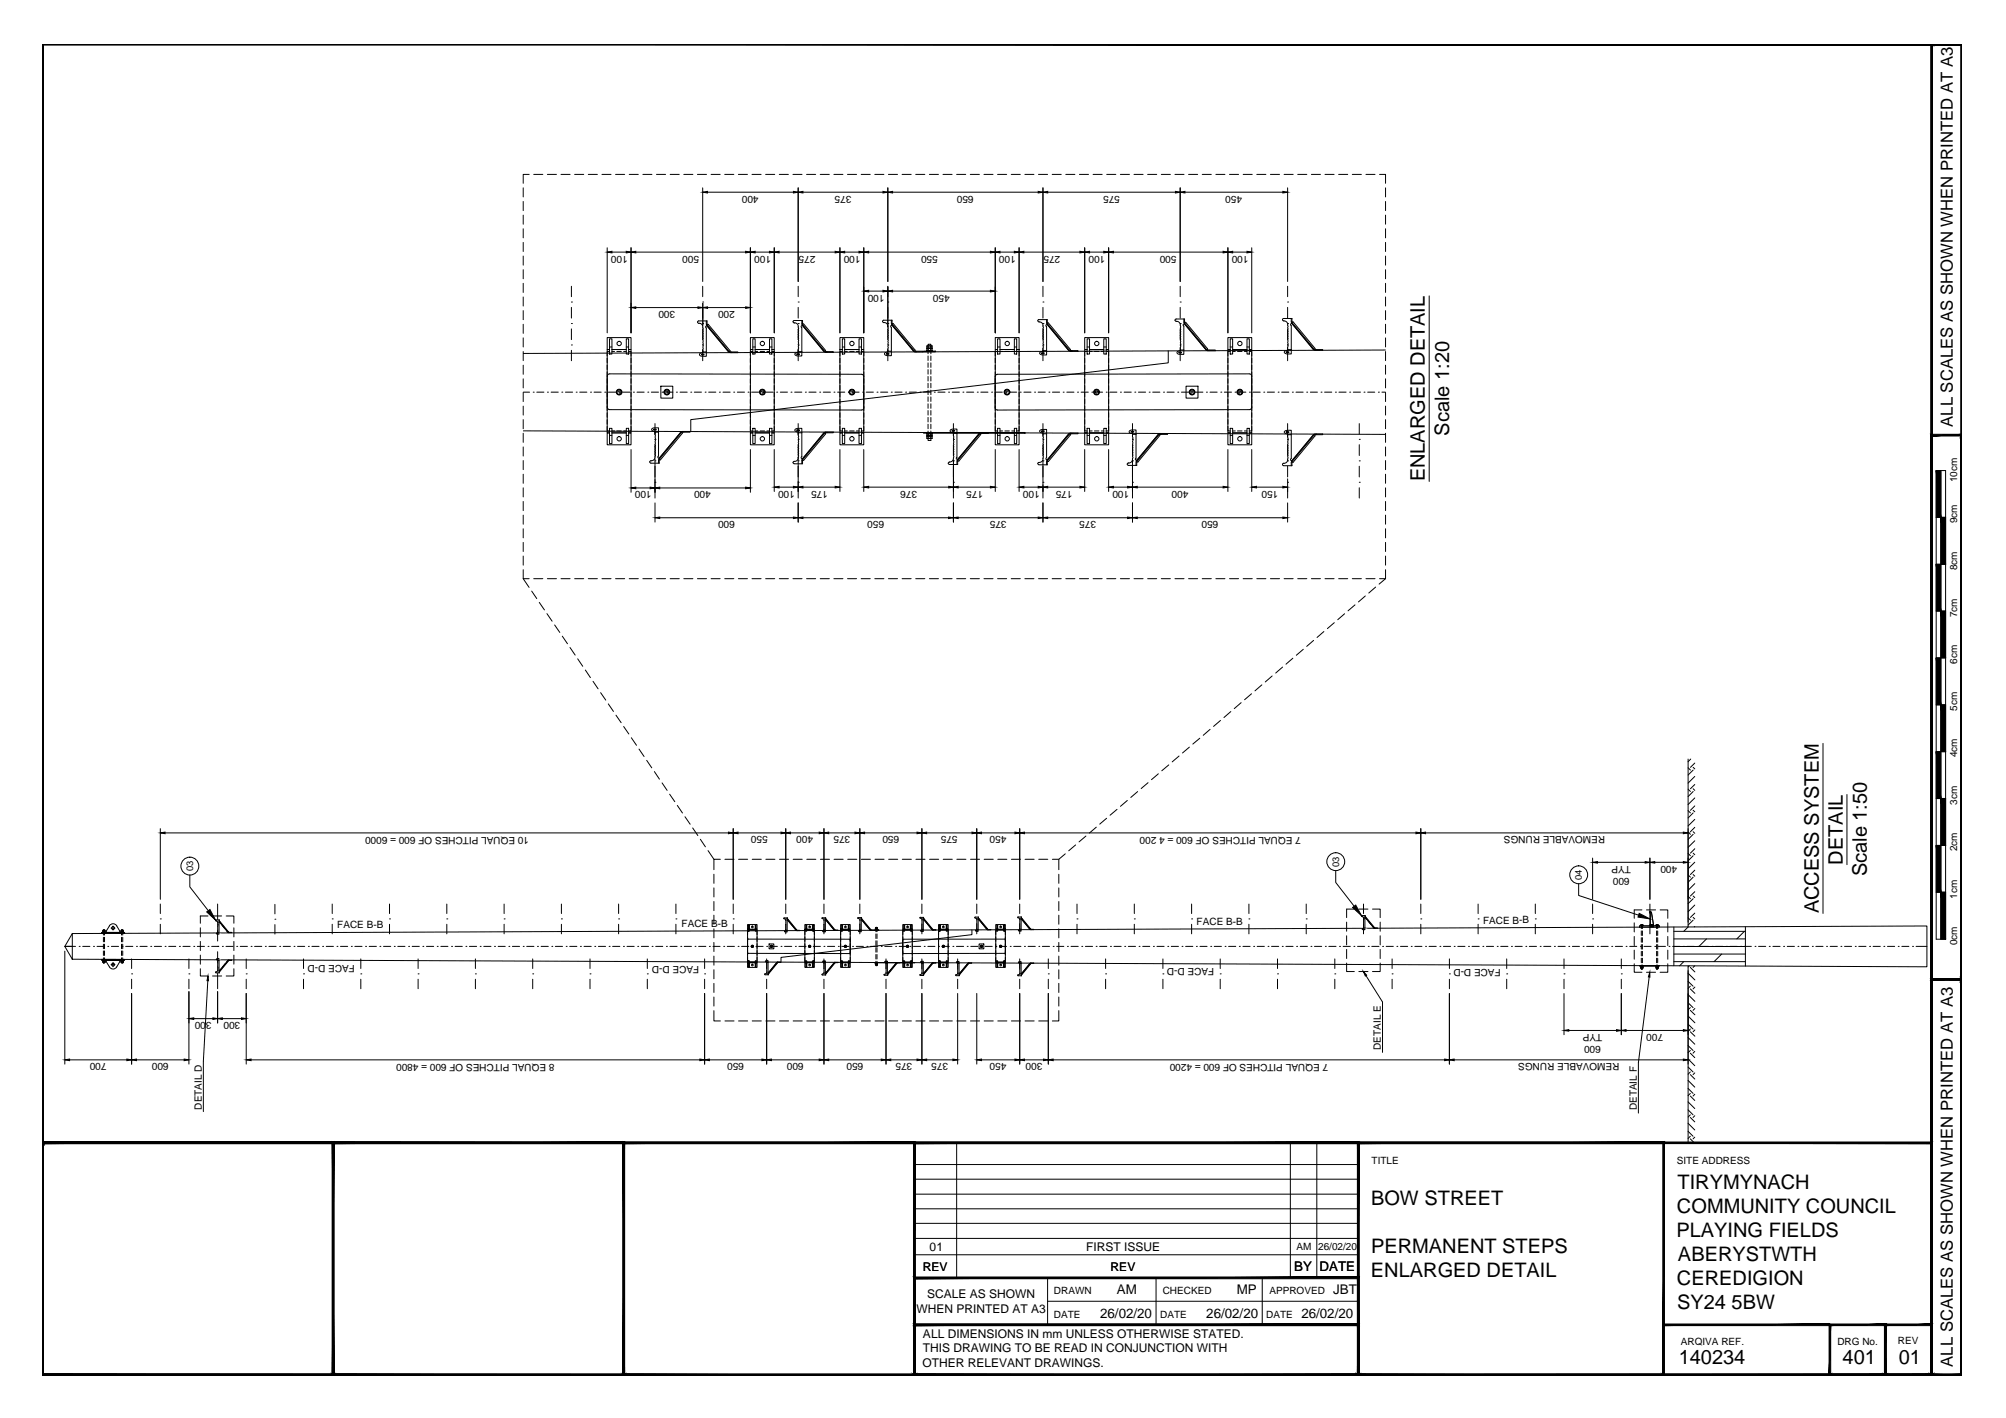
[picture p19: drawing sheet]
<svg xmlns="http://www.w3.org/2000/svg" width="420mm" height="297mm" viewBox="0 0 420 297" stroke-linecap="round" stroke-linejoin="round" font-family="sans-serif">
<defs><g id="words">
<g font-size="4.2">
<text x="303.5" y="91.2" transform="rotate(-90 303.5 91.2)">Scale 1:20</text>
<text x="298.5" y="100.9" transform="rotate(-90 298.5 100.9)">ENLARGED DETAIL</text>
<text x="386" y="181.1" transform="rotate(-90 386 181.1)">DETAIL</text>
<text x="391" y="183.6" transform="rotate(-90 391 183.6)">Scale 1:50</text>
<text x="380.9" y="191.3" transform="rotate(-90 380.9 191.3)">ACCESS SYSTEM</text>
<text x="351.4" y="249">TIRYMYNACH</text>
<text x="287.2" y="252.5">BOW STREET</text>
<text x="351.2" y="254.1">COMMUNITY COUNCIL</text>
<text x="287.2" y="262.5">PERMANENT STEPS</text>
<text x="351.1" y="259.1">PLAYING FIELDS</text>
<text x="287.2" y="267.5">ENLARGED DETAIL</text>
<text x="351.2" y="269.2">CEREDIGION</text>
<text x="351.5" y="264.2">ABERYSTWTH</text>
<text x="351.3" y="274.3">SY24 5BW</text>
<text x="351.6" y="285.7">140234</text>
<text x="385.9" y="285.7">401</text>
<text x="397.7" y="285.7">01</text>
</g>
<g font-size="3.5">
<text x="409" y="89.4" transform="rotate(-90 409 89.4)">ALL SCALES AS SHOWN WHEN PRINTED AT A3</text>
<text x="409" y="286.3" transform="rotate(-90 409 286.3)">ALL SCALES AS SHOWN WHEN PRINTED AT A3</text>
</g>
<g font-size="2.8">
<text x="271.1" y="266.3">BY</text>
<text x="276.4" y="266.3">DATE</text>
<text x="233.9" y="271.1">AM</text>
<text x="259" y="271.1">MP</text>
<text x="279.3" y="271.1">JBT</text>
<text x="230.4" y="276">26/02/20</text>
<text x="252.7" y="276">26/02/20</text>
<text x="272.6" y="276">26/02/20</text>
</g>
<g font-size="2.5">
<text x="194.7" y="262">01</text>
<text x="227.5" y="262">FIRST ISSUE</text>
<text x="193.3" y="266.2">REV</text>
<text x="232.6" y="266.2">REV</text>
<text x="192" y="275">WHEN PRINTED AT A3</text>
<text x="194.2" y="272">SCALE AS SHOWN</text>
<text x="193.3" y="280.3">ALL DIMENSIONS IN mm UNLESS OTHERWISE STATED.</text>
<text x="193.2" y="286.3">OTHER RELEVANT DRAWINGS.</text>
<text x="193.3" y="283.3">THIS DRAWING TO BE READ IN CONJUNCTION WITH</text>
</g>
<g font-size="2.1">
<text x="158.9" y="41" transform="rotate(-180 158.9 41)">400</text>
<text x="178.3" y="41" transform="rotate(-180 178.3 41)">375</text>
<text x="203.9" y="41" transform="rotate(-180 203.9 41)">650</text>
<text x="234.6" y="41" transform="rotate(-180 234.6 41)">575</text>
<text x="260.1" y="41" transform="rotate(-180 260.1 41)">450</text>
<text x="131.5" y="53.5" transform="rotate(-180 131.5 53.5)">100</text>
<text x="146.4" y="53.5" transform="rotate(-180 146.4 53.5)">500</text>
<text x="161.5" y="53.5" transform="rotate(-180 161.5 53.5)">100</text>
<text x="170.8" y="53.5" transform="rotate(-180 170.8 53.5)">275</text>
<text x="180.2" y="53.5" transform="rotate(-180 180.2 53.5)">100</text>
<text x="196.4" y="53.5" transform="rotate(-180 196.4 53.5)">550</text>
<text x="212.8" y="53.5" transform="rotate(-180 212.8 53.5)">100</text>
<text x="222.1" y="53.5" transform="rotate(-180 222.1 53.5)">275</text>
<text x="231.5" y="53.5" transform="rotate(-180 231.5 53.5)">100</text>
<text x="246.4" y="53.5" transform="rotate(-180 246.4 53.5)">500</text>
<text x="261.5" y="53.5" transform="rotate(-180 261.5 53.5)">100</text>
<text x="141.4" y="65.2" transform="rotate(-180 141.4 65.2)">300</text>
<text x="153.9" y="65.2" transform="rotate(-180 153.9 65.2)">200</text>
<text x="185.3" y="61.7" transform="rotate(-180 185.3 61.7)">100</text>
<text x="198.9" y="61.7" transform="rotate(-180 198.9 61.7)">450</text>
<text x="409.9" y="101" transform="rotate(-90 409.9 101)">10cm</text>
<text x="136.5" y="103" transform="rotate(-180 136.5 103)">100</text>
<text x="148.9" y="103" transform="rotate(-180 148.9 103)">400</text>
<text x="166.5" y="102.8" transform="rotate(-180 166.5 102.8)">100</text>
<text x="173.4" y="102.8" transform="rotate(-180 173.4 102.8)">175</text>
<text x="192.1" y="102.8" transform="rotate(-180 192.1 102.8)">376</text>
<text x="205.9" y="102.8" transform="rotate(-180 205.9 102.8)">175</text>
<text x="217.8" y="102.8" transform="rotate(-180 217.8 102.8)">100</text>
<text x="224.6" y="102.8" transform="rotate(-180 224.6 102.8)">175</text>
<text x="236.5" y="102.8" transform="rotate(-180 236.5 102.8)">100</text>
<text x="248.9" y="102.8" transform="rotate(-180 248.9 102.8)">400</text>
<text x="267.7" y="102.8" transform="rotate(-180 267.7 102.8)">150</text>
<text x="153.9" y="109.2" transform="rotate(-180 153.9 109.2)">600</text>
<text x="185.2" y="109.2" transform="rotate(-180 185.2 109.2)">650</text>
<text x="210.8" y="109.2" transform="rotate(-180 210.8 109.2)">375</text>
<text x="229.6" y="109.2" transform="rotate(-180 229.6 109.2)">375</text>
<text x="255.2" y="109.2" transform="rotate(-180 255.2 109.2)">650</text>
<text x="409.9" y="109.6" transform="rotate(-90 409.9 109.6)">9cm</text>
<text x="409.9" y="119.5" transform="rotate(-90 409.9 119.5)">8cm</text>
<text x="409.9" y="129.3" transform="rotate(-90 409.9 129.3)">7cm</text>
<text x="409.9" y="139.1" transform="rotate(-90 409.9 139.1)">6cm</text>
<text x="409.9" y="148.9" transform="rotate(-90 409.9 148.9)">5cm</text>
<text x="409.9" y="158.6" transform="rotate(-90 409.9 158.6)">4cm</text>
<text x="409.9" y="168.6" transform="rotate(-90 409.9 168.6)">3cm</text>
<text x="110.8" y="175.3" transform="rotate(-180 110.8 175.3)">10 EQUAL PITCHES OF 600 = 6000</text>
<text x="160.8" y="175.2" transform="rotate(-180 160.8 175.2)">550</text>
<text x="170.3" y="175.2" transform="rotate(-180 170.3 175.2)">400</text>
<text x="178.1" y="175.2" transform="rotate(-180 178.1 175.2)">375</text>
<text x="188.3" y="175.2" transform="rotate(-180 188.3 175.2)">650</text>
<text x="200.6" y="175.2" transform="rotate(-180 200.6 175.2)">575</text>
<text x="210.8" y="175.2" transform="rotate(-180 210.8 175.2)">450</text>
<text x="272.4" y="175.3" transform="rotate(-180 272.4 175.3)">7 EQUAL PITCHES OF 600 = 4 200</text>
<text x="336.2" y="175.2" transform="rotate(-180 336.2 175.2)">REMOVABLE RUNGS</text>
<text x="409.9" y="178.3" transform="rotate(-90 409.9 178.3)">2cm</text>
<text x="341.3" y="183.9" transform="rotate(-180 341.3 183.9)">600</text>
<text x="341.6" y="181.4" transform="rotate(-180 341.6 181.4)">TYP</text>
<text x="351.3" y="181.4" transform="rotate(-180 351.3 181.4)">400</text>
<text x="409.9" y="188.3" transform="rotate(-90 409.9 188.3)">1cm</text>
<text x="70.6" y="194.5">FACE B-B</text>
<text x="142.8" y="194.1">FACE B-B</text>
<text x="250.6" y="193.7">FACE B-B</text>
<text x="310.6" y="193.5">FACE B-B</text>
<text x="409.9" y="198" transform="rotate(-90 409.9 198)">0cm</text>
<text x="74.3" y="202.1" transform="rotate(-180 74.3 202.1)">FACE D-D</text>
<text x="146.4" y="202.4" transform="rotate(-180 146.4 202.4)">FACE D-D</text>
<text x="254.3" y="202.8" transform="rotate(-180 254.3 202.8)">FACE D-D</text>
<text x="314.3" y="203.1" transform="rotate(-180 314.3 203.1)">FACE D-D</text>
<text x="44.3" y="214.1" transform="rotate(-180 44.3 214.1)">300</text>
<text x="50.3" y="214.1" transform="rotate(-180 50.3 214.1)">300</text>
<text x="289.2" y="219.9" transform="rotate(-90 289.2 219.9)">DETAIL E</text>
<text x="335.3" y="219.1" transform="rotate(-180 335.3 219.1)">600</text>
<text x="335.6" y="216.6" transform="rotate(-180 335.6 216.6)">TYP</text>
<text x="348.3" y="216.6" transform="rotate(-180 348.3 216.6)">700</text>
<text x="22.3" y="222.7" transform="rotate(-180 22.3 222.7)">700</text>
<text x="35.3" y="222.7" transform="rotate(-180 35.3 222.7)">600</text>
<text x="116.1" y="222.8" transform="rotate(-180 116.1 222.8)">8 EQUAL PITCHES OF 600 = 4800</text>
<text x="155.8" y="222.7" transform="rotate(-180 155.8 222.7)">650</text>
<text x="168.3" y="222.7" transform="rotate(-180 168.3 222.7)">600</text>
<text x="180.8" y="222.7" transform="rotate(-180 180.8 222.7)">650</text>
<text x="191.1" y="222.7" transform="rotate(-180 191.1 222.7)">375</text>
<text x="198.6" y="222.7" transform="rotate(-180 198.6 222.7)">375</text>
<text x="210.8" y="222.7" transform="rotate(-180 210.8 222.7)">450</text>
<text x="218.3" y="222.7" transform="rotate(-180 218.3 222.7)">300</text>
<text x="278.2" y="222.8" transform="rotate(-180 278.2 222.8)">7 EQUAL PITCHES OF 600 = 4200</text>
<text x="339.2" y="222.8" transform="rotate(-180 339.2 222.8)">REMOVABLE RUNGS</text>
<text x="42.3" y="232.5" transform="rotate(-90 42.3 232.5)">DETAIL D</text>
<text x="342.8" y="232.6" transform="rotate(-90 342.8 232.6)">DETAIL F</text>
<text x="287.3" y="243.9">TITLE</text>
<text x="351.2" y="243.9">SITE ADDRESS</text>
<text x="271.5" y="261.8">AM</text>
<text x="276.1" y="261.8">26/02/20</text>
<text x="220.8" y="271.1">DRAWN</text>
<text x="243.5" y="271.1">CHECKED</text>
<text x="265.9" y="271.1">APPROVED</text>
<text x="220.8" y="276">DATE</text>
<text x="243" y="276">DATE</text>
<text x="265.2" y="276">DATE</text>
<text x="352.1" y="281.6">ARQIVA REF.</text>
<text x="384.8" y="281.6">DRG No.</text>
<text x="397.5" y="281.6">REV</text>
</g>
<g font-size="2">
<text x="40.5" y="182.5" transform="rotate(-90 40.5 182.5)">03</text>
<text x="280.5" y="181.6" transform="rotate(-90 280.5 181.6)">03</text>
<text x="331.4" y="184.3" transform="rotate(-90 331.4 184.3)">04</text>
</g>
</g></defs>
<g fill="none" stroke="#000" stroke-width=".21">
<path d="M109.6 39.3v2M110.8 36.5h-1.2v1.9M111.8 36.5h1.9M114.6 36.5h2M117.5 36.5h1.9M120.4 36.5h1.9M123.2 36.5h1.9M126.1 36.5h1.9M128.9 36.5h1.9M131.8 36.5h1.9M134.6 36.5h2M137.5 36.5h1.9"/>
<path d="M140.4 36.5h1.9M143.2 36.5h1.9M146.1 36.5h1.9M147.2 39.3v19.7M148.9 36.5h1.9M151.8 36.5h1.9M154.7 36.5h1.9M157.5 36.5h1.9M160.4 36.5h1.9M163.2 36.5h1.9M166.1 36.5h1.9M167.2 39.3v19.7"/>
<path d="M168.9 36.5h1.9M171.8 36.5h1.9M174.7 36.5h1.9M177.5 36.5h1.9M180.4 36.5h1.9M183.2 36.5h1.9M186 39.3v19.7M186.1 36.5h1.9M188.9 36.5h1.9M191.8 36.5h1.9M194.7 36.5h1.9M197.5 36.5h1.9"/>
<path d="M200.4 36.5h1.9M203.2 36.5h1.9M206.1 36.5h1.9M208.9 36.5h1.9M211.8 36.5h1.9M214.7 36.5h1.9M217.5 36.5h1.9M218.4 39.3v19.7M220.4 36.5h1.9M223.2 36.5h1.9M226.1 36.5h1.9M228.9 36.5h2"/>
<path d="M231.8 36.5h1.9M234.7 36.5h1.9M237.5 36.5h1.9M240.4 36.5h1.9M243.2 36.5h1.9M246.1 36.5h1.9M247.2 39.3v19.7M248.9 36.5h2M251.8 36.5h1.9M254.7 36.5h1.9M257.5 36.5h1.9M260.4 36.5h1.9"/>
<path d="M263.2 36.5h1.9M266.1 36.5h1.9M269 36.5h1.9M269.7 39.3v19.7M271.8 36.5h1.9M274.7 36.5h1.9M277.5 36.5h1.9M280.4 36.5h1.9M283.2 36.5h1.9M286.1 36.5h1.9M289 36.5h1.2v1.9M290.2 39.3v2"/>
<path d="M109.6 42.2v1.9M109.6 45.1v1.9M109.6 47.9v1.9M109.6 50.8v1.9M109.6 53.6v1.9M109.6 56.5v1.9M109.6 59.4v1.9M119.7 60v2.1M127.2 51.9v17.8M128.2 52.8h3M132.2 51.9v17.8M133.2 52.8h23"/>
<path d="M147.2 60v2.1M148.2 40.3h18M157.2 51.9v17.8M158.2 52.8h3M162.2 51.9v17.8M163.2 52.8h11.7M167.2 60v2.1M168.2 40.3h16.7M175.9 51.9v17.8M176.9 52.8h3M180.9 51.9v17.8M181.9 52.8h25.5"/>
<path d="M186 60l.1 8.7-.1 4.9M187 40.3h30.5M208.5 51.9v17.8M209.5 52.8h3M213.5 51.9v17.8M214.4 52.8h11.8M218.4 60v2.1M219.4 40.3h26.8M227.2 51.9v17.8M228.2 52.8h3M232.2 51.9v17.8M233.2 52.8h23"/>
<path d="M247.2 60v2.1M248.2 40.3h20.5M257.2 51.9v17.8M258.2 52.8h3M262.2 51.9v17.8M269.7 60v2.1M290.2 42.2v1.9M290.2 45.1v1.9M290.2 47.9v1.9M290.2 50.8v1.9M290.2 53.6v1.9M290.2 56.5v1.9"/>
<path d="M290.2 59.4v1.9M109.6 62.2v1.9M109.6 65.1v1.9M109.6 67.9v1.9M109.6 70.8v1.9M109.6 73.6v1.9M109.6 76.5v1.9M109.6 79.4v1.9M119.7 63.3h.1M119.7 67.8h.1M119.7 72.3h.1M119.7 64.4v2.2"/>
<path d="M119.7 68.9v2.2M119.7 73.4v2.2M127.2 70.7h5v2.5h-.5h.5v17.5h-.5h.5v2.5h-5v-2.5h.5h-.5v-17.5h.5h-.5zM127.2 75v1M127.2 76.5v.9M127.2 77.9v8.1M127.7 73.6h-.5v1M127.7 71h.5v3.2h-.5zM127.7 72.7h.5M127.7 78.3l52.7 .1 .3 .1 .2 .4M127.7 78.3l-.4 .2-.1 .3M128.2 73.2h3"/>
<path d="M128.2 73.6h.5M129.2 73.6h.9M130.6 73.6h.6M131.2 71h.5v3.2h-.5zM131.2 72.7h.5M131.7 73.6h.5v1M132.2 75v1M132.2 76.5v.9M132.2 77.9v.9M132.2 79.3v1M133.2 64.4h13M146.3 67.7h.1"/>
<path d="M146.3 67.7l-.2-.2 .2-.3h1.8v.7h.2l4.6 5.6v.2h.3v.2h-.3M146.4 67.7a.75 .75 0 0 1 .8 .8M146.9 74.3l.1-.1a.23 .23 0 0 1 .3-.1 .23 .23 0 0 1 .1 .2zM147.2 63.3h.1M147.2 67.8h.1M147.2 72.3h.1M147.2 68.9v2.2M147.2 73.4v2.2M147.2 73.2v.5h.7M147.2 68.5l.1 .4-.1 4.8M147.2 63.5v4.6M147.9 73.7v.9h-1a.39 .39 0 0 1-.4-.4 .39 .39 0 0 1 .6-.3h.1"/>
<path d="M147.9 67.2v.7M147.9 68.7v5M148 67.9l4.6 5.8 .3 .2M148.1 67.9l.1 .2M148.1 68.3l-.3 .1 .1 .3M148.2 68.1l4.7 5.6M148.2 64.4h8M153.2 73.7h1.3v.2h-1.3M157.2 70.7h5v2.5h-.5h.5v17.5h-.5h.5v2.5h-5v-2.5h.5h-.5v-17.5h.5h-.5zM157.2 75v1M157.2 76.5v.9M157.2 77.9v.9"/>
<path d="M157.2 79.3v1M157.7 73.6h-.5v1M157.7 71h.5v3.2h-.5zM157.7 72.7h.5M158.2 73.2h3M158.2 73.6h.5M159.2 73.6h1M160.6 73.6h.6M161.2 71h.5v3.2h-.5zM161.2 72.7h.5M161.7 73.6h.5v1M162.2 75v1"/>
<path d="M162.2 76.5v.9M162.2 77.9v.9M162.2 79.3v1M166.9 74.2v-.1a.24 .24 0 0 1 .3-.1 .24 .24 0 0 1 .2 .3zM167.2 73.2v.5h.7M167.2 63.3h.1M167.2 67.8h.1M167.2 72.3h.1M167.2 64.4v2.2M167.2 68.9v2.2M167.2 73.4v2.2M167.9 73.7v.9l-1-.1a.39 .39 0 0 1-.4-.4 .39 .39 0 0 1 .6-.3h.1"/>
<path d="M167.9 67.1l.1 1 4.6 5.6M168.1 67.8l4.8 5.8M168.1 67.9v-.8h-1.8l-.2 .3 .2 .2a.73 .73 0 0 1 .9 .9l.1 .3-.1 4.9M168.1 67.9h.2l4.6 5.5v.3h.3v.1h-.3M168.1 68.2h-.2l-.1 .2 .1 .2v5.1M172.6 73.6l.3 .2M173.2 73.7h1.3v.1h-1.3M175.9 70.7h5v2.5h-.5h.5v17.5h-.5h.5v2.5h-5v-2.5h.5h-.5v-17.5h.5h-.5zM175.9 75v1M175.9 76.5v.9M175.9 77.9v.9M175.9 79.3v1"/>
<path d="M176.4 73.6h-.5v1M176.4 71h.5v3.2h-.5zM176.4 72.7h.5M176.9 73.2h3M176.9 73.6h.6M178 73.6h.9M179.4 73.6h.5M179.9 71h.5v3.2h-.5zM179.9 72.7h.5M180.4 73.6h.5v1M180.9 75v1M180.9 76.5v.9"/>
<path d="M180.9 77.9v.9M180.9 78.9v7.1M181.9 61h3M185.1 67.6h.1M185.1 67.6l-.2-.3 .2-.2h1.7v.7h.3l4.6 5.5v.3h.3v.1h-.3M185.2 67.6a.75 .75 0 0 1 .8 .7M185.7 74.1v-.1a.23 .23 0 0 1 .3 0 .23 .23 0 0 1 .2 .2h-.4zM186 63.3h.1M186 67.8h.1M186 72.3h.1M186 73.1v.5h.7M186 68.9v2.2"/>
<path d="M186 73.4v2.2M186.7 73.6v.9h-1a.38 .38 0 0 1-.4-.4 .38 .38 0 0 1 .5-.3l.2-.1M186.7 67.1v.7M186.7 68.6v5M186.7 67.8l.1 .2M186.8 68.1l4.6 5.5M186.9 67.8l4.8 5.8M186.9 68.2l-.3 .1 .1 .3M187 61h20.4M191.4 73.6l.3 .1M192 73.6h1.3v.1h-1.3M193.4 73.6h2.5v.1h-2.5z"/>
<path d="M194.1 73.5l1.2 .1zM194.1 73.4h.3M194.1 73h.3M194.1 72.9h.9M194.1 72.5h.3M194.2 73h1M194.2 73v.5h1v-.5M194.2 73v-.5h1v.5M194.4 72.7v-.6h.6v.6M194.4 73.2v.9M194.4 74.6v.9M194.4 76v1"/>
<path d="M194.4 77.4v1M194.4 78.9v.9M194.4 72.5v.4M194.4 73v.4M194.4 73h.6v.4h-.6M194.4 72.5h.6v.4M195 73.2v.9M195 74.6v.9M195 76v1M195 77.4v1M195 78.9v.9M195 73.4h.2"/>
<path d="M195 73h.2M195 72.9h.2M195 72.5h.2M208.4 78.9v6.5M208.5 70.7h5v2.5h-.6h.6v17.5h-.6h.6v2.5h-5v-2.5h.4h-.4v-17.5h.4h-.4zM208.5 75v1M208.5 76.5v.9M208.5 77.9v.9M208.5 79.3v1M208.9 73.6h-.4v1M208.9 71h.6v3.2h-.6zM208.9 72.7h.6"/>
<path d="M209.5 73.2h3M209.5 73.6h.5M210.5 73.6h.9M211.9 73.6h.6M212.5 71h.4v3.2h-.4zM212.5 72.7h.4M212.9 73.6h.6v1M213.5 75v1M213.5 76.5v.9M213.5 77.9v.9M213.5 79.3v1M217.6 67.4a.96 .96 0 0 1 .8 1.4l.2 .3-.2 4.3"/>
<path d="M217.6 67h1.8v.6M217.6 66.9l-.2 .3 .2 .2M218.2 73.9h.1a.21 .21 0 0 1 .2-.1 .21 .21 0 0 1 .2 .3h-.4zM218.4 63.3h.1M218.4 67.8h.1M218.4 72.3h.1M218.4 72.9v.5h.8M218.4 64.4v2.2M218.4 68.9v2.2M218.4 73.4v2.2M219.2 73.4v1l-1.1-.1a.34 .34 0 0 1-.3-.4 .34 .34 0 0 1 .4-.3h.2M219.2 67l.1 .9"/>
<path d="M219.3 67.9l4.6 5.5M219.4 67.6h.2l4.6 5.6v.2h.3v.2h-.3M219.4 67.6l4.8 5.8M219.4 68h-.2l-.1 .2 .1 .2v5M223.9 73.4l.3 .2M224.5 73.4h1.3v.2h-1.3M227.2 70.7h5v2.5h-.5h.5v17.5h-.5h.5v2.5h-5v-2.5h.5h-.5v-17.5h.5h-.5zM227.2 75v1M227.2 76.5v.9M227.2 77.9v.9M227.2 79.3v1M227.7 73.6h-.5v1"/>
<path d="M227.7 71h.5v3.2h-.5zM227.7 72.7h.5M228.2 73.2h3M228.2 73.6h.6M229.2 73.6h1M230.7 73.6h.5M231.2 71h.5v3.2h-.5zM231.2 72.7h.5M231.7 73.6h.5v1M232.2 75v1M232.2 76.5v.9M232.2 77.9v.9"/>
<path d="M232.2 79.3v1M244.7 73.5v2.5l-100 11.9v2.5M247 73.8a.21 .21 0 0 1 .3-.1 .21 .21 0 0 1 .1 .3 .21 .21 0 0 1-.3 .1 .21 .21 0 0 1-.1-.3zM247.2 63.3h.1M247.2 67.8h.1M247.2 72.3h.1M247.2 64.4v2.2M247.2 68.9v2.2M247.2 72.8v.5h.8M248 73.3v.9h-1.2a.37 .37 0 0 1-.3-.5 .37 .37 0 0 1 .6-.2h.1M248 66.8v.7M248 67.5l4.6 5.8 .3 .1"/>
<path d="M248.1 67.5l.1 .2M248.2 67.9h-.3l-.1 .2 .2 .2v5M248.2 67.7l4.5 5.5M252.8 73.2l.1 .1M252.9 73.5h.3v-.2h-.3v-.2l-4.5-5.6h-.3v-.7h-1.7l-.3 .3 .2 .2a.99 .99 0 0 1 .9 1.4l.1 3.9-.1 3M253.2 73.3h1.4v.2h-1.4M257.2 70.7h5v2.5h-.5h.5v17.5h-.5h.5v2.5h-5v-2.5h.5h-.5v-17.5h.5h-.5zM257.2 75v1M257.2 76.5v.9M257.2 77.9v.9M257.2 79.3v1M257.7 73.6h-.5v1"/>
<path d="M257.7 71h.5v3.2h-.5zM257.7 72.7h.5M258.2 73.2h3M258.2 73.6h.5M259.2 73.6h.9M260.6 73.6h.6M261.2 71h.5v3.2h-.5zM261.2 72.7h.5M261.7 73.6h.5v1M262.2 78.8l-.2-.3-.3-.2-52.8 .1-.4 .2-.1 .3M262.2 75v1M262.2 76.5v.9"/>
<path d="M262.2 77.9v8.1M268.8 67.2h.2M268.9 67.2l-.3-.2 .3-.3h1.7v.7M269 67.2a.75 .75 0 0 1 .7 .8M269.4 73.7h.1a.22 .22 0 0 1 .3-.1 .22 .22 0 0 1 .1 .3zM269.7 63.3h.1M269.7 67.8h.1M269.7 72.3h.1M269.7 72.7v.5h.8M269.7 68l.1 .4-.1 7.2M269.7 64.4v2.2M269.7 68.9v2.2"/>
<path d="M270.5 73.2v.9h-1.2a.34 .34 0 0 1-.3-.4 .34 .34 0 0 1 .4-.3h.3M270.5 66.7l.1 1M270.5 67.7l4.6 5.5M270.6 67.4h.3l4.5 5.6v.2h.3v.2l-.6-.2M270.6 67.4l4.6 5.7M270.7 67.8h-.3l-.1 .2 .2 .2v5M275.3 73.1l.1 .1M275.7 73.2h1.3v.2h-1.3M290.2 73.3l-180.6 .7M290.2 62.2v1.9M290.2 65.1v1.9M290.2 67.9v1.9"/>
<path d="M290.2 70.8v1.9M290.2 73.6v1.9M290.2 76.5v1.9M290.2 79.4v1.9M299.3 62v38.9M109.6 82.2v1.9M109.6 85.1v1.9M109.6 87.9v1.9M109.6 90.8v1.9M109.6 93.6v1.9M109.6 96.5v1.9M109.6 99.3v1.9"/>
<path d="M109.6 82.1h1.3M109.6 90.3l180.6 .7M111.7 82.1h.1M112.4 82.1h1.5M114.7 82.1h.1M115.4 82.1h1.5M117.7 82.1h.1M118.4 82.1h1.5M120.7 82.1h.1M121.4 82.1h1.5M123.7 82.1h.1M124.4 82.1h1.5"/>
<path d="M126.7 82.1h.1M127.2 89.3v1h.5M127.2 86.5v.9M127.2 87.9v1M127.2 85.3l.2 .4 .3 .1M127.4 82.1h1.5M127.7 89.7h.5v3.2h-.5zM127.7 91.2h.5M128.2 90.7h3M128.2 90.3h.5M129.2 90.3h.9M129.4 81.7h.5l.3 .4-.3 .5h-.5l-.3-.5z"/>
<path d="M129.4 82.1l.1-.1h.4v.1l-.2 .3M129.7 82.1h.1M130.4 82.1h1.5M130.6 90.3h.6M131.2 89.7h.5v3.2h-.5zM131.2 91.2h.5M132.2 89.3v1h-.5M132.2 80.8v.9M132.2 82.2v.9M132.2 83.6v1M132.2 85v1M132.2 86.5v.9"/>
<path d="M132.2 87.9v1M132.2 94.2v8.9M132.7 82.1h.1M133.4 82.1h1.5M135.7 82.1h.1M136.3 96.5h.1M136.3 96.5l-.2 .3 .2 .2M136.4 82.1h1.5M136.9 90l.1-.1a.21 .21 0 0 1 .3-.1 .21 .21 0 0 1 .1 .3zM137.2 96.5h.1M137.2 92h.1M137.2 90.5l.1 .8-.1 3.3a1.97 1.97 0 0 1-.5 1.9h-.3"/>
<path d="M137.2 90.4l-.3-.1a.39 .39 0 0 1-.4-.4 .39 .39 0 0 1 .6-.3h.8v.9M137.2 88.7v2.2M137.2 93.2v2.2M137.2 96.1v8.2M137.9 90.5h-.7v.5M137.9 90.5v5M137.9 96.3v.7M137.9 95.5l-.1 .3 .3 .1M138 96.1v.2M138.4 80.9h2.5v2.5h-2.5zM138.7 82.1h.1M139.4 81.7h.6l.2 .4-.2 .5h-.6l-.3-.5z"/>
<path d="M140.9 82.1h-1.5l.3-.2 .2 .2-.2 .3M141.7 82.1h.1M142.4 82.1h1.5M142.6 90.5l-4.6 5.6M142.6 90.5l.6-.1v.1h-.3M142.7 90.6l-4.6 5.7M142.9 90.5v.3l-4.6 5.5h-.2v.7h-1.8M142.9 90.5l-.2 .1M143.2 90.4h1.3v.1h-1.3M144.7 82.1h.1M145.4 82.1h1.5M147.7 82.1h.1"/>
<path d="M148.4 82.1h1.5M150.7 82.1h.1M151.4 82.1h1.5M153.7 82.1h.1M154.4 82.1h1.5M156.7 82.1h.1M157.2 89.3v1h.5M157.2 80.8v.9M157.2 82.2v.9M157.2 83.6v1M157.2 85v1M157.2 86.5v.9"/>
<path d="M157.2 87.9v1M157.2 94.2v8.9M157.4 82.1h1.5M157.7 89.7h.5v3.2h-.5zM157.7 91.2h.5M158.2 90.7h3M158.2 90.3h.5M159.2 90.3h1M159.4 81.7h.6l.2 .4-.2 .5h-.6l-.3-.5zM159.4 82.1l.1-.1h.3l.1 .1-.2 .3M159.7 82.1h.1M160.4 82.1h1.5"/>
<path d="M160.6 90.3h.6M161.2 89.7h.5v3.2h-.5zM161.2 91.2h.5M162.2 89.3v1h-.5M162.2 80.8v.9M162.2 82.2v.9M162.2 83.6v1M162.2 85v1M162.2 86.5v.9M162.2 87.9v1M162.2 94.2v8.8M162.7 82.1h.1"/>
<path d="M163.4 82.1h1.5M165.7 82.1h.1M166.4 82.1h1.5M166.9 90.1v-.1a.24 .24 0 0 1 .3-.1 .24 .24 0 0 1 .2 .3zM167.2 96.5h.1M167.2 92h.1M167.2 90.7l.1 .7-.1 4.4M167.2 90.5h-.3a.39 .39 0 0 1-.4-.5 .39 .39 0 0 1 .6-.3h.8v1M167.2 88.7v2.2M167.2 93.2v2.2M167.2 95.7v8.6M167.9 90.7h-.7v.4"/>
<path d="M167.9 90.7v4.9l-.1 .2 .1 .2h.2M167.9 96.4v.8M168.7 82.1h.1M169.4 82.1h1.5M171.7 82.1h.1M172.4 82.1h1.5M172.6 90.6l-4.7 5.8M172.9 90.5h.3v.2h-.3v.2l-4.6 5.5h-.2v.8l-1.9-.1v-.4l.2-.1a.75 .75 0 0 0 .8-.7M172.9 90.7l-4.8 5.7M172.9 90.5l-.3 .2M173.2 90.5h1.3v.2h-1.3M174.7 82.1h.1"/>
<path d="M175.4 82.1h1.5M175.9 89.3v1h.5M175.9 80.8v.9M175.9 82.2v.9M175.9 83.6v1M175.9 85v1M175.9 86.5v.9M175.9 87.9v1M175.9 94.2v8.8M176.4 89.7h.5v3.2h-.5zM176.4 91.2h.5M176.9 90.7h3"/>
<path d="M176.9 90.3h.6M177.7 82.1h.1M178 90.3h.9M178.1 81.7h.6l.3 .4-.3 .5h-.6l-.2-.5zM178.2 82.1l.1-.1h.3v.3l-.2 .1M178.4 82.1h1.5M179.4 90.3h.5M179.9 89.7h.5v3.2h-.5zM179.9 91.2h.5M180.7 82.1h.1M180.9 89.3v1h-.5M180.9 86.5v.9"/>
<path d="M180.9 87.9v1M180.9 94.2v8.8M180.9 85.4l-.1 .3-.4 .2-52.7-.1M181.4 82.1h1.5M183.7 82.1h.1M184.4 82.1h1.5M186.7 82.1h.1M187.4 82.1h1.5M189.7 82.1h.1M190.4 82.1h1.5M192.7 82.1h.1M193.4 90.6h21.3v.1h-21.3z"/>
<path d="M193.4 82.1h1.5M194.1 90.7h1.2v.1h-1.2zM194.1 90.9h.3M194.1 91.3h.3M194.1 91.4h.3M194.1 91.8h.3M194.2 91.3v-.5h1v.5M194.2 91.3v.5h1v-.5M194.2 91.3h1M194.4 91.7v.6h.6v-.6M194.4 80.3v.9M194.4 81.7v1"/>
<path d="M194.4 83.1v1M194.4 84.6v.9M194.4 86v1M194.4 87.4v1M194.4 88.9v.9M194.4 90.3v.9M194.4 91.4v.4M194.4 90.9h.6v.4h-.6zM194.4 91.4h.6v.4h-.6M195 90.3v1h.2M195 80.3v.9M195 81.7v1"/>
<path d="M195 83.1v1M195 84.6v.9M195 86v1M195 87.4v1M195 88.9v.9M195 90.9h.2M195 91.4h.2M195 91.8h.2M195.7 82.1h.1M196.4 82.1h1.5M198.7 82.1h.1M198.8 96.8h.1"/>
<path d="M198.9 96.8l-.3 .2 .3 .3M199.4 90.2h.1a.23 .23 0 0 1 .2-.1 .23 .23 0 0 1 .2 .2zM199.4 82.1h1.5M199.7 90.8l.1 .7-.1 3.4a1.93 1.93 0 0 1-.5 1.8l-.3 .1M199.7 90.6h-.3a.39 .39 0 0 1-.4-.5 .39 .39 0 0 1 .6-.2h.8v.9M199.7 96.5h.1M199.7 92h.1M199.7 88.7v2.2M199.7 93.2v2.2M199.7 96.3v8M200.4 90.8h-.7v.5M200.4 90.8v5"/>
<path d="M200.4 96.6v.7M200.4 95.8l-.1 .3 .3 .1M200.5 96.3v.3M201.7 82.1h.1M202.4 82.1h1.5M204.7 82.1h.1M205.2 90.9l-4.6 5.7M205.4 90.8h.3v-.2l-.6 .2-4.6 5.5M205.4 90.8v.2l-4.6 5.6h-.2v.7h-1.8M205.4 90.8l-.2 .1M205.4 82.1h1.5M205.7 90.6h1.3v.2h-1.3"/>
<path d="M207.7 82.1h.1M208.4 82.1h1.5M208.5 89.3v1h.4M208.5 80.8v.9M208.5 82.2v.9M208.5 83.6v1M208.5 85v1M208.5 86.5v.9M208.5 87.9v1M208.5 94.2v8.8M208.9 89.7h.6v3.2h-.6zM208.9 91.2h.6"/>
<path d="M209.5 90.7h3M209.5 90.3h.5M210.5 90.3h.9M210.6 81.7h.6l.3 .4-.3 .5h-.6l-.2-.5zM210.7 82.1h.1M211.2 82.1l-.1-.1h-.3v.3l.1 .1M211.4 82.1h1.5M211.9 90.3h.6M212.5 89.7h.4v3.2h-.4zM212.5 91.2h.4M213.5 89.3v1h-.6M213.5 80.8v.9"/>
<path d="M213.5 82.2v.9M213.5 83.6v1M213.5 85v1M213.5 86.5v.9M213.5 87.9v1M213.5 94.2v8.8M213.7 82.1h.1M214.4 82.1h1.5M216.7 82.1h.1M217.4 82.1h1.5M218.2 90.3h.1a.21 .21 0 0 1 .2-.2 .21 .21 0 0 1 .2 .3zM218.4 96.5h.1"/>
<path d="M218.4 92h.1M218.4 90.9l.2 .7-.2 4.5M218.4 90.7l-.3-.1a.34 .34 0 0 1-.3-.4 .34 .34 0 0 1 .4-.2h1v.9M218.4 88.7v2.2M218.4 93.2v2.2M218.4 96.5v7.8M218.5 96.1a.96 .96 0 0 1-1.1 .8v.2l.2 .2 1.8 .1v-.7M219.2 90.9h-.8v.5M219.2 90.9v5l-.1 .2 .1 .2h.2M219.7 82.1h.1M220.4 82.1h1.5M222.7 82.1h.1"/>
<path d="M223.4 82.1h1.5M223.9 90.9l-4.6 5.5-.1 1M224.2 90.7h.3v.2h-.3v.2l-4.6 5.6h-.2M224.2 90.9l-4.8 5.8M224.2 90.7l-.3 .2M224.5 90.7h1.3v.2h-1.3M225.7 82.1h.1M226.4 82.1h1.6M227.2 89.3v1h.5M227.2 80.8v.9M227.2 82.2v.9M227.2 83.6v1"/>
<path d="M227.2 85v1M227.2 86.5v.9M227.2 87.9v1M227.2 94.2v8.8M227.7 89.7h.5v3.2h-.5zM227.7 91.2h.5M228.2 90.7h3M228.2 90.3h.6M228.7 82.1h.1M229.2 90.3h1M229.4 81.7h.6l.2 .4-.2 .5h-.6l-.3-.5zM229.4 82.1h1.5"/>
<path d="M229.9 82.1l-.1-.1h-.3v.3l.2 .1M230.7 90.3h.5M231.2 89.7h.5v3.2h-.5zM231.2 91.2h.5M231.7 82.1h.1M232.2 89.3v1h-.5M232.2 80.8v.9M232.2 82.2v.9M232.2 83.6v1M232.2 85v1M232.2 86.5v.9M232.2 87.9v1"/>
<path d="M232.2 94.2v8.8M232.4 82.1h1.5M234.7 82.1h.1M235.4 82.1h1.5M236.3 97h.1M236.3 97l-.2 .2 .2 .3M236.9 90.4h.1a.23 .23 0 0 1 .3-.1 .23 .23 0 0 1 .1 .2zM237.2 96.5h.1M237.2 92h.1M237.2 88.7l.1 3-.1 12.6M237.2 90.8h-.3a.38 .38 0 0 1-.4-.4 .38 .38 0 0 1 .6-.3h.8v.9M237.2 93.2v2.2"/>
<path d="M237.2 96.2a.75 .75 0 0 1-.8 .8M237.7 82.1h.1M237.9 91h-.7v.5M237.9 91v5l-.1 .2 .1 .2h.2M237.9 96.8v.7M238.1 96.8v.7h-1.8M238.4 82.1h1.6M240.7 82.1h.1M241.4 82.1h1.5M242.6 91l-4.6 5.8M242.6 91l.6-.2v.2h-.3v.2l-4.6 5.6h-.2M242.7 91.1l-4.6 5.7"/>
<path d="M242.9 91l-.2 .1M243.2 90.8h1.3v.2h-1.3M243.7 82.1h.1M244.4 82.1h1.5M246.7 82.1h.1M247.4 82.1h1.5M248.4 80.9h2.5v2.5h-2.5zM249.4 81.7h.6l.2 .4-.2 .5h-.6l-.3-.5zM249.7 82.1h.1M249.9 82.1v-.1h-.4v.3l.2 .1M250.5 82.1h1.5M252.7 82.1h.1"/>
<path d="M253.4 82.1h1.5M255.7 82.1h.1M256.4 82.1h1.5M257.2 89.3v1h.5M257.2 80.8v.9M257.2 82.2v.9M257.2 83.6v1M257.2 85v1M257.2 86.5v.9M257.2 87.9v1M257.2 94.2v8.8M257.7 89.7h.5v3.2h-.5z"/>
<path d="M257.7 91.2h.5M258.2 90.7h3M258.2 90.3h.5M258.7 82.1h.1M259.2 90.3h.9M259.4 81.7h.6l.2 .4-.2 .5h-.6l-.3-.5zM259.4 82.1h1.5M259.9 82.1v-.1h-.4v.3l.2 .1M260.6 90.3h.6M261.2 89.7h.5v3.2h-.5zM261.2 91.2h.5M261.7 82.1h.1"/>
<path d="M262.2 85.3l-.3 .4-.2 .1-52.8 .1-.3-.2-.2-.3M262.2 89.3v1h-.5M262.2 86.5v.9M262.2 87.9v1M262.2 94.2v8.8M262.5 82.1h1.5M264.7 82.1h.1M265.4 82.1h1.5M267.7 82.1h.1M268.4 82.1h1.5M269.5 90.4a.24 .24 0 0 1 .2-.1 .24 .24 0 0 1 .2 .3h-.4zM269.7 96.5h.1"/>
<path d="M269.7 92h.1M269.7 88.7l.1 3.1-.1 4.5M269.7 90.9l-.4-.1a.34 .34 0 0 1-.3-.4 .34 .34 0 0 1 .4-.2l1.1-.1v1M269.7 93.2v2.2M269.7 97.7v2.2M269.7 96.3a.75 .75 0 0 1-.7 .7M270.5 91.1h-.8v.4M270.5 91.1v5M270.5 96.1l-.2 .3 .4 .1M270.6 96.6l-.1 1M270.6 96.8v.8l-1.9-.1v-.4l.3-.1M270.7 96.7l-.1 .1"/>
<path d="M270.7 82.1h.1M271.4 82.1h1.6M273.7 82.1h.1M274.5 82.1h1.4M275.2 91.1l-4.6 5.6M275.4 91.1h.3v-.2l-.6 .2-4.6 5.5M275.4 91.1v.2l-4.5 5.5h-.3M275.4 91.1h-.1M275.7 90.9h1.3v.2h-1.3M276.7 82.1h.1M277.4 82.1h1.5M279.7 82.1h.1"/>
<path d="M280.4 82.1h1.5M282.7 82.1h.1M283.4 82.1h1.6M284.7 96.5h.1M284.7 92h.1M284.7 88.7v2.2M284.7 93.2v2.2M284.7 97.7v2.2M285.7 82.1h.1M286.5 82.1h1.4M288.7 82.1h.1M289.4 82.1h.8"/>
<path d="M290.2 82.2v1.9M290.2 85.1v1.9M290.2 87.9v1.9M290.2 90.8v1.9M290.2 93.6v1.9M290.2 96.5v1.9M290.2 99.3v1.9M405.5 98.6h2v98.1h-2zM406.5 98.6v98.1M109.6 119.3v1.9h1.2M109.6 102.2v1.9M109.6 105.1v1.9"/>
<path d="M109.6 107.9v1.9M109.6 110.8v1.9M109.6 113.6v1.9M109.6 116.5v1.9M133.2 102.2h3M137.2 101h.1M137.2 105.3v4.1M138.2 102.2h18M138.2 108.5h28M163.2 102h3M167.2 101h.1M167.2 105.3v4.1"/>
<path d="M168.2 102h6.7M168.2 108.5h30.5M181.9 102h16.8M199.7 101h.1M199.7 105.3v4.1M200.7 102h6.7M200.7 108.5h16.8M214.4 102h3.1M218.4 101h.1M218.4 105.3v4.1M219.4 102h6.8M219.4 108.5h16.8"/>
<path d="M233.2 102h3M237.2 101h.1M237.2 105.3v4.1M238.2 102h18M238.2 108.5h30.5M263.2 102h5.5M269.7 101h.1M269.7 100.3v4M269.7 105.3v4.1M284.7 101h.1M284.7 102.2v2.1M290.2 119.3v1.9h-1.2"/>
<path d="M290.2 102.2v1.9M290.2 105.1v1.9M290.2 107.9v1.9M290.2 110.8v1.9M290.2 113.6v1.9M290.2 116.5v1.9M405.5 118.2h2M405.5 108.4h2M109.6 121.2l1.2 1.8M111.4 123.8l1 1.6M111.8 121.2h1.9M113 126.2l1 1.6"/>
<path d="M114.6 128.5l1 1.6M114.6 121.2h2M116.2 130.9l1 1.6M117.5 121.2h1.9M117.8 133.3l1.1 1.6M119.4 135.6l1.1 1.6M120.4 121.2h1.9M121 138l1.1 1.6M123.2 121.2h1.9M126.1 121.2h1.9M128.9 121.2h1.9M131.8 121.2h1.9"/>
<path d="M134.6 121.2h2M137.5 121.2h1.9M140.4 121.2h1.9M143.2 121.2h1.9M146.1 121.2h1.9M148.9 121.2h1.9M151.8 121.2h1.9M154.7 121.2h1.9M157.5 121.2h1.9M160.4 121.2h1.9M163.2 121.2h1.9M166.1 121.2h1.9"/>
<path d="M168.9 121.2h1.9M171.8 121.2h1.9M174.7 121.2h1.9M177.5 121.2h1.9M180.4 121.2h1.9M183.2 121.2h1.9M186.1 121.2h1.9M188.9 121.2h1.9M191.8 121.2h1.9M194.7 121.2h1.9M197.5 121.2h1.9M200.4 121.2h1.9"/>
<path d="M203.2 121.2h1.9M206.1 121.2h1.9M208.9 121.2h1.9M211.8 121.2h1.9M214.7 121.2h1.9M217.5 121.2h1.9M220.4 121.2h1.9M223.2 121.2h1.9M226.1 121.2h1.9M228.9 121.2h2M231.8 121.2h1.9M234.7 121.2h1.9"/>
<path d="M237.5 121.2h1.9M240.4 121.2h1.9M243.2 121.2h1.9M246.1 121.2h1.9M248.9 121.2h2M251.8 121.2h1.9M254.7 121.2h1.9M257.5 121.2h1.9M260.4 121.2h1.9M263.2 121.2h1.9M266.1 121.2h1.9M268.6 139.7l-1.4 1.3"/>
<path d="M269 121.2h1.9M270.8 137.9l-1.4 1.2M271.8 121.2h1.9M273 136l-1.5 1.3M274.7 121.2h1.9M275.1 134.2l-1.4 1.2M277.3 132.3l-1.4 1.2M277.5 121.2h1.9M279.5 130.4l-1.5 1.3M280.4 121.2h1.9M281.6 128.6l-1.4 1.2M283.2 121.2h1.9"/>
<path d="M283.8 126.7l-1.5 1.3M286 124.8l-1.5 1.3M286.1 121.2h1.9M288.1 123l-1.4 1.2M290.2 121.2l-1.4 1.2M405.5 137.8h2M405.5 128h2M122.6 140.4l1.1 1.5M124.2 142.7l1.1 1.6M125.8 145.1l1.1 1.6M127.4 147.4l1.1 1.6M129 149.8l1.1 1.6"/>
<path d="M130.6 152.2l1.1 1.6M132.2 154.5l1.1 1.6M133.8 156.9l1.1 1.6M135.5 159.3l1 1.5M247 158.4l-1.5 1.2M249.1 156.5l-1.4 1.2M251.3 154.6l-1.5 1.3M253.5 152.8l-1.5 1.2M255.6 150.9l-1.4 1.3M257.8 149.1l-1.4 1.2M260 147.2l-1.5 1.2M262.1 145.3l-1.4 1.3"/>
<path d="M264.3 143.5l-1.4 1.2M266.5 141.6l-1.5 1.3M353.6 159v35.2l-.9 .9M354.1 159l-.5 .6M355 159.9l-.9 .8M381.8 155.7v35.6M405.5 157.5h2M405.5 147.7h2M33.6 173.6v14.8M34.6 174.5h118M137.1 161.6l1 1.6M138.7 164l1 1.6"/>
<path d="M140.3 166.4l1 1.5M141.9 168.7l1 1.6M143.5 171.1l1.1 1.6M145.1 173.4l1.1 1.6M146.7 175.8l1.1 1.6M148.3 178.2l1.2 1.8M153.6 173.6v14.8M154.6 174.5h9M164.6 173.6v14.8M165.6 174.5h6M172.6 173.6v14.8M173.6 174.5h5.5"/>
<path d="M180.1 173.6v14.8M181.1 174.5h11M193.1 173.6v14.8M194.1 174.5h9.5M204.6 173.6v14.8M205.6 174.5h7M213.6 173.6v14.8M214.6 174.5h82M223.1 178.9l-1.3 1.1h-1.4M225.3 177l-1.5 1.2M227.4 175.1l-1.4 1.3M229.6 173.3l-1.4 1.2"/>
<path d="M231.8 171.4l-1.5 1.2M234 169.5l-1.5 1.3M236.1 167.7l-1.4 1.2M238.3 165.8l-1.5 1.2M240.5 164l-1.5 1.2M242.6 162.1l-1.4 1.2M244.8 160.2l-1.5 1.3M297.6 173.6v14.8M298.6 174.5h54M333.6 179.7v8.7M345.6 179.7v8.7M353.6 160.8l.5 .5"/>
<path d="M353.6 165.3l.5 .5M353.6 169.8l.5 .5M353.6 174.3l.5 .5M353.6 178.8l.5 .5M354.6 160.7l.4 .4M354.6 165.2l.4 .4M354.6 169.7l.4 .4M354.6 174.2l.4 .4M354.6 178.7l.4 .3M354.6 161.3l-1 1M354.6 165.8l-1 1.1M354.6 170.3l-1 1"/>
<path d="M354.6 174.8l-1 1M354.6 179.3l-1 1M355 162.6l-1.4 1.4M355 167.2l-1.4 1.3M355 171.6l-1.4 1.4M355 176.1l-1.4 1.4M355 164.3l-.9 .9M355 168.8l-.9 .9M355 173.3l-.9 .9M355 177.8l-.9 .9M386.8 166.4v14.7M405.5 177.1h2"/>
<path d="M405.5 167.3h2M13.6 198.2h2.2M13.6 199.2v23.7M15.1 195.6l388.5-1.6v8.5l-388.5-1.6zM15.1 195.6l-1.5 2.6 1.5 2.7M16.6 198.2h.1M17.3 198.2h1.5M19.6 198.2h.1M20.3 198.2h1.5M21.3 195.3h4.8v.2h-4.8zM21.5 195.3h.5zM21.6 194.9v.4"/>
<path d="M21.6 195.3h.1M21.6 195.1h.1M21.6 195.1h.4M21.6 195.2h.1M21.6 194.9h.1M21.6 194.9h.4M21.6 195.3v.2M21.7 195.9v-1.2h.2v1.2M21.7 194.9v.4M21.7 196.3v1M21.7 197.8v.9M21.7 199.2v1"/>
<path d="M21.7 195.3h.2M21.7 194.9h.2M21.9 195.2h.1M21.9 194.9h.1M21.9 194.9v.4M21.9 196.3v1M21.9 197.8v.9M21.9 199.2v1M21.9 195.3v.2M22 195.1h-.1M22 195.3h-.4M22 194.9v.4"/>
<path d="M22.6 198.2h.1M22.9 194a.89 .89 0 0 1 1.6 0l.6 1v.3h-2.8v-.3l.6-1M23.2 194.4h.9M23.3 198.2h1.5M23.7 194v.8M25.3 195.3h.5zM25.4 194.9l.1 .3h-.1M25.4 195.3h.4M25.4 194.9v.4M25.4 195.1h.1M25.4 195.1h.4M25.4 195.3v.2"/>
<path d="M25.4 195.9v-1.2h.3v1.2M25.4 196.3v1M25.4 197.8v.9M25.4 199.2v1M25.5 195.1h-.1M25.6 198.2h.1M25.7 194.9v.4M25.7 195.1h.1M25.7 196.3v1M25.7 197.8v.9M25.7 199.2v1M25.7 195.3v.2"/>
<path d="M25.8 195.1h.1M25.8 194.9h-.4M25.8 194.9h.1M25.8 194.9v.4M25.8 195.3h.1M25.8 195.2l-.3 .1M25.8 195.1h-.3M25.8 194.9h-.3M26.3 198.2h1.5M28.6 198.2h.1M29.3 198.2h1.5M31.6 198.2h.1"/>
<path d="M32.3 198.2h1.5M33.6 192.5h.1M33.6 189.4v2M33.6 193.6v2M34.6 198.2h.1M35.3 198.2h1.5M37.6 198.2h.1M38.3 198.2h1.5M39.8 183.3v2.5l3.8 5M40.6 198.2h.1M41.3 198.2h1.5M42 194.4v1.9"/>
<path d="M42 197.2v1.9M43.6 198.2h.1M43.6 191.9h-1.6v1.5M44.3 198.2h1.5M44.5 191.9h1.9M45.5 195.5l.2 .1zM45.6 193.7h.1M45.6 198.2h.1M45.6 195.1v.2h.3M45.6 193.2v2.1M45.6 189.4v3.2M45.6 194.9v2.2"/>
<path d="M45.6 199.4v2.2M45.6 193.2l-.4-.5h.7v.3l2 2.3M45.9 195.3v-2.2l1.8 2.2 .3 .1-.1-.1M45.9 195.3v.4h-.3a.18 .18 0 0 1-.3-.2 .18 .18 0 0 1 .3-.1M45.9 192.7v.4l.3 .4M46 193l1.9 2.3M46.6 198.2h.1M47.3 198.2h1.5M47.4 191.9h1.6v1.5M48 195.3h.5l-.5 .1M49 194.4v1.9M49 197.2v1.9"/>
<path d="M49.6 198.2h.1M50.3 198.2h1.5M52.6 198.2h.1M53.3 198.2h1.5M55.6 198.2h.1M56.3 198.2h1.5M57.6 192.6h.1M57.6 189.4v2M57.6 193.7v2M58.6 198.2h.1M59.3 198.2h1.5M61.6 198.2h.1"/>
<path d="M62.3 198.2h1.5M64.6 198.2h.1M65.3 198.2h1.5M67.6 198.2h.1M68.3 198.2h1.5M69.6 192.5h.1M69.6 189.4v2M69.6 193.6v2M70.6 198.2h.1M71.3 198.2h1.5M73.6 198.2h.1M74.3 198.2h1.5"/>
<path d="M76.6 198.2h.1M77.3 198.2h1.5M79.6 198.2h.1M80.3 198.2h1.5M81.6 192.5h.1M81.6 189.4v2M81.6 193.6v2M82.6 198.2h.1M83.3 198.2h1.5M85.6 198.2h.1M86.3 198.2h1.5M88.6 198.2h.1"/>
<path d="M89.3 198.2h1.5M91.6 198.2h.1M92.3 198.2h1.5M93.6 192.5h.1M93.6 189.4v2M93.6 193.6v2M94.6 198.2h.1M95.3 198.2h1.5M97.6 198.2h.1M98.3 198.2h1.5M100.6 198.2h.1M101.3 198.2h1.5"/>
<path d="M103.6 198.2h.1M104.3 198.2h1.5M105.6 192.5h.1M105.6 189.4v2M105.6 193.6v2M106.6 198.2h.1M107.3 198.2h1.5M109.6 198.2h.1M110.3 198.2h1.5M112.6 198.2h.1M113.3 198.2h1.5M115.6 198.2h.1"/>
<path d="M116.3 198.2h1.5M117.6 192.5h.1M117.6 189.4v2M117.6 193.6v2M118.6 198.2h.1M119.3 198.2h1.5M121.6 198.2h.1M122.3 198.2h1.5M124.6 198.2h.1M125.3 198.2h1.5M127.6 198.2h.1M128.3 198.2h1.5"/>
<path d="M129.6 192.5h.1M129.6 189.4v2M129.6 193.6v2M130.6 198.2h.1M131.3 198.2h1.5M133.6 198.2h.1M134.3 198.2h1.5M136.6 198.2h.1M137.3 198.2h1.5M139.6 198.2h.1M140.3 198.2h1.5M141.6 192.5h.1"/>
<path d="M141.6 189.4v2M141.6 193.6v2M142.6 198.2h.1M143.3 198.2h1.5M145.6 198.2h.1M146.3 198.2h1.5M148.6 198.2h.1M149.3 198.2h1.5M149.5 183.1v1.9M149.5 186v1.9M149.5 188.8v2M149.5 191.7v1.9"/>
<path d="M149.5 194.6v1.9M149.5 197.4v1.9M150.9 180h-1.4v2.2M151.6 198.2h.1M151.8 180h1.9M152.3 198.2h1.5M153.6 192.5h.1M153.6 189.4v2M153.6 193.6v2M154.6 198.2h.1M154.7 180h1.9M155.3 198.2h1.5"/>
<path d="M156.6 193.7h2v1h-.2h.2v7h-.2h.2v.9h-2v-.9h.2h-.2v-7h.2h-.2zM156.6 196.3v3.8M156.6 196.9l.2-.2h21.1l.2 .2M156.6 199.5l.2 .2h21.1M156.8 194.8h-.2v1M156.8 193.8h.2v1.3h-.2zM156.8 194.5h.2M157 194.7h1.2M157 194.8h1.2M157.5 198.1l.3 .1-.1 .2h-.2l-.1-.2zM157.5 198.2h.1v.1M157.6 180h1.9"/>
<path d="M157.6 198.2h.1M158.2 193.8h.2v1.3h-.2zM158.2 194.5h.2M158.3 198.2h1.5M158.4 194.8h.2v1M158.6 196.3v.9M158.6 197.7v.9M158.6 199.1v1M160.4 180h1.9M160.6 198.2h.1M161.1 197.7h1v1.1h-1zM161.3 198.2h1.5"/>
<path d="M161.5 198.1l.3 .1-.1 .2h-.2l-.1-.2zM161.5 198.2h.2l-.1 .1M163.3 180h1.9M163.6 198.2h.1M164.2 192.5h.1M164.2 192.5v-.2h.7v.3M164.3 192.5l.3 .1v1.1M164.3 198.2h1.5M164.5 195.1h.2zM164.6 192.5h.1M164.6 194.7v.2h.3M164.6 193.7v1.2"/>
<path d="M164.6 189.4v2M164.6 193.6v2M164.9 194.9v.3h-.3a.18 .18 0 0 1-.3-.1 .18 .18 0 0 1 .3-.2M164.9 192.3v.3M164.9 192.7l1.9 2.2-1.8-2.2M164.9 192.6l2.1 2.3h-.2M165 192.6l1.8 2.2M165 192.5v.1M165 192.7l-.2 .1 .1 2.1M166.1 180h1.9M166.6 198.2h.1M166.8 194.8l.1 .1"/>
<path d="M167 194.9h.5h-.5M167.3 198.2h1.5M168.6 193.7h2v1h-.2h.2v7h-.2h.2v.9h-2v-.9h.2h-.2v-7h.2h-.2zM168.6 196.3v.9M168.6 197.7v.9M168.6 199.1v1M168.8 194.8h-.2v1M168.8 193.8h.2v1.3h-.2zM168.8 194.5h.2M169 194.7h1.2M169 194.8h1.2M169 180h1.9"/>
<path d="M169.5 198.1l.3 .1-.1 .2-.4-.2zM169.5 198.2h.2l-.1 .1M169.6 198.2h.1M170.2 193.8h.2v1.3h-.2zM170.2 194.5h.2M170.3 198.2h1.5M170.4 194.8h.2v1M170.6 196.3v.9M170.6 197.7v.9M170.6 199.1v1M171.8 180h1.9M172.2 192.3h.7v.2"/>
<path d="M172.2 192.4h.1M172.3 192.2v.2M172.3 192.4l.3 .2v1M172.5 195.1h.2zM172.6 198.2h.1M172.6 194.6v.2h.3M172.6 193.6v1.2M172.6 192.5h.1M172.6 189.4v2M172.6 193.6v2M172.9 194.8v.4h-.3a.18 .18 0 0 1-.3-.1 .18 .18 0 0 1 .3-.2M172.9 192.3v.2"/>
<path d="M172.9 192.8v2M172.9 192.8l-.1-.1h.2l1.7 2.2M172.9 192.5v.1M172.9 192.6l1.8 2.3M172.9 192.5l2.1 2.3-.1 .1M173 192.5v.1M173 192.6l1.8 2.2M173.3 198.2h1.5M174.7 180h1.9M174.8 194.8l.1 .1M174.8 194.8h.1M175 194.8h.5l-.5 .1"/>
<path d="M175.6 198.2h.1M176.1 193.7h2v1h-.2h.2v7h-.2h.2v.9h-2v-.9h.2h-.2v-7h.2h-.2zM176.1 196.3v.9M176.1 197.7v.9M176.1 199.1v1M176.3 194.8h-.2v1M176.3 193.8h.2v1.3h-.2zM176.3 194.5h.2M176.3 198.2h1.5M176.5 194.7h1.2M176.5 194.8h1.2M177 198.1h.2l.1 .1-.1 .2h-.2l-.1-.2z"/>
<path d="M177 198.2h.1v.1M177.6 180h1.9M177.7 193.8h.2v1.3h-.2zM177.7 194.5h.2M177.9 194.8h.2v1M178.1 199.5l-.2 .2M178.1 196.3v3.8M178.6 198.2h.1M179.3 198.2h1.5M179.7 192.4h.1M179.7 192.2h.8v.3M179.7 192.2v.2h.2l.2 .3"/>
<path d="M180.1 192.5h.1M180.1 194.6v.2h.3M180.1 192.7v2.1M180.1 189.4v2M180.1 193.6v2M180.4 194.8v.4h-.3a.19 .19 0 0 1-.3-.2 .19 .19 0 0 1 .3-.1M180.4 192.2v.4M180.4 192.8v2M180.4 192.6l1.9 2.2M180.4 180h1.9M180.5 192.5v.1M180.5 192.5l1.9 2.3"/>
<path d="M180.5 192.6l1.9 2.3M180.5 192.7h-.2l.1 .1M181.6 198.2h.1M182.3 194.8h.1M182.3 198.2h1.5M182.4 194.8h.1l-.1 .1M182.5 194.8h.5l-.5 .1M183.1 194.8l1 .1zM183.3 180h1.9M183.3 194.8h.5zM183.4 194.6h.4M183.4 194.8h.4"/>
<path d="M183.4 194.4v.4M183.4 194.7h.1M183.4 194.5h.4M183.4 194.4h.1M183.4 194.6h.1M183.4 194.4h.4M183.5 195.2v-1h.2v1M183.5 194.4v.4M183.5 195.6v1M183.5 197.1v.9M183.5 198.5v1M183.5 199.9v1"/>
<path d="M183.5 194.8h.2M183.5 194.4h.2M183.7 194.7h.1M183.7 194.4h.1M183.7 194.4v.4M183.7 195.6v1M183.7 197.1v.9M183.7 198.5v1M183.7 199.9v1M183.8 194.6h.1M183.8 194.4h.1M183.8 194.4v.4"/>
<path d="M184.6 198.2h.1M185.3 198.2h1.5M186.1 180h1.9M187.6 198.2h.1M188.3 198.2h1.5M189 180h1.9M189.1 193.7h2v1h-.2h.2v7h-.2h.2v.9h-2v-.9h.2h-.2v-7h.2h-.2zM189.1 196.3v3.8M189.1 199.5l.2 .2M189.3 194.8h-.2v1M189.3 193.8h.2v1.3h-.2zM189.3 194.5h.2"/>
<path d="M189.5 194.7h1.2M189.5 194.8h1.2M190 198.1h.2l.1 .1-.1 .2h-.2l-.1-.2zM190.2 198.2h-.2l.1 .1M190.6 198.2h.1M190.7 193.8h.2v1.3h-.2zM190.7 194.5h.2M190.9 194.8h.2v1M191.1 196.3v.9M191.1 197.7v.9M191.1 199.1v1M191.3 198.2h1.5"/>
<path d="M191.8 180h1.9M192.8 192.4h.1M192.8 192.3v-.1h.6v.2M192.8 192.3l.3 .2v.3v2M193 195h.2zM193.1 192.5h.1M193.1 194.6v.2h.3M193.1 189.4v2M193.1 193.6v2M193.4 192.2v.4l1.8 2.2-1.8-2.2v2.2M193.4 194.8v.3h-.3a.18 .18 0 0 1-.3-.1 .18 .18 0 0 1 .3-.2M193.4 192.4l2 2.4"/>
<path d="M193.6 198.2h.1M194.3 198.2h1.5M194.7 180h1.9M195.4 194.8h.1h-.2M195.5 194.8h.5h-.5M196.6 198.2h.1M196.6 193.7h2v1h-.2h.2v7h-.2h.2v.9h-2v-.9h.2h-.2v-7h.2h-.2zM196.6 196.3v.9M196.6 197.7v.9M196.6 199.1v1M196.8 194.8h-.2v1M196.8 193.8h.2v1.3h-.2z"/>
<path d="M196.8 194.5h.2M197 194.7h1.2M197 194.8h1.2M197.3 198.2h1.5M197.4 198.1h.3l.1 .1-.1 .2h-.3l-.1-.2zM197.6 180h1.9M197.7 198.2h-.2l.1 .1M198.2 193.8h.2v1.3h-.2zM198.2 194.5h.2M198.4 194.8h.2v1M198.6 196.3v.9M198.6 197.7v.9"/>
<path d="M198.6 199.1v1M199.6 198.2h.1M200.3 198.2h1.5M200.4 180h1.9M202.6 198.2h.1M203.3 180h1.9M203.3 198.2h1.5M203.6 194.8v1l-40 4.8v.9M204.2 192.3h.1M204.3 192.3v-.2h.6v.3M204.3 192.3l.3 .3M204.5 194.9h.2z"/>
<path d="M204.6 192.5h.1M204.6 194.5v.2h.3M204.6 192.6v2.1M204.6 189.4v2M204.6 193.6v2M204.9 194.7v.4h-.3a.18 .18 0 0 1-.3-.2 .18 .18 0 0 1 .3-.1M204.9 192.1v.4M204.9 192.7v2M204.9 192.5l1.8 2.2M204.9 192.4l2 2.3M205 192.4v.1M205 192.5l1.9 2.3"/>
<path d="M205 192.5l-.2 .1 .1 .1M205.1 197.7h1v1.1h-1zM205.5 198.1h.2l.1 .1-.1 .2h-.2l-.2-.2zM205.6 198.2h.1M205.7 198.2h-.2l.1 .1M206.1 180h1.9M206.3 198.2h1.5M206.8 194.7h.1M206.9 194.7h.1l-.1 .1M207 194.7h.5l-.5 .1M208.6 193.7h2v1h-.2h.2v7h-.2h.2v.9h-2v-.9h.2h-.2v-7h.2h-.2zM208.6 196.3v.9"/>
<path d="M208.6 197.7v.9M208.6 199.1v1M208.6 198.2h.1M208.8 194.8h-.2v1M208.8 193.8h.2v1.3h-.2zM208.8 194.5h.2M209 194.7h1.2M209 194.8h1.2M209 180h1.9M209.3 198.2h1.5M209.5 198.1h.2l.1 .1-.1 .2h-.2l-.2-.2zM209.7 198.2h-.2l.1 .1"/>
<path d="M210.2 193.8h.2v1.3h-.2zM210.2 194.5h.2M210.4 196.7h-21.1l-.2 .2M210.4 199.7h-21.1M210.4 196.7l.2 .2M210.4 194.8h.2v1M210.6 196.3v3.8M210.6 199.5l-.2 .2M211.6 198.2h.1M211.8 180h1.9M212.3 198.2h1.5M213.2 192.1h.7v.3l2.1 2.3h-.1"/>
<path d="M213.2 192.3h.1M213.3 192.1v.2M213.3 192.3l.3 .3M213.5 194.9h.2zM213.6 192.5h.1M213.6 194.5v.2h.3M213.6 192.6v2.1M213.6 189.4v2M213.6 193.6v2M213.9 194.7v.4h-.3a.18 .18 0 0 1-.3-.2 .18 .18 0 0 1 .3-.1M213.9 192.1v.3M213.9 192.7v2"/>
<path d="M213.9 192.4l2 2.3M213.9 192.5l1.8 2.2M214 192.4h.1M214 192.5l1.7 2.2M214 192.5h-.2l.1 .2M214.6 198.2h.1M214.7 180h1.9M215.3 198.2h1.5M215.8 194.7h.1M216 194.7h.5h-.5M217.6 180h1.9M217.6 198.2h.1"/>
<path d="M218.3 198.2h1.5M220.6 198.2h.1M221.3 198.2h1.5M221.8 180v2.2M221.8 183.1v1.9M221.8 186v1.9M221.8 188.8v2M221.8 191.7v1.9M221.8 194.6v1.9M221.8 197.4v1.9M223.6 198.2h.1M224.3 198.2h1.5"/>
<path d="M225.6 192.5h.1M225.6 189.4v2M225.6 193.6v2M226.6 198.2h.1M227.3 198.2h1.5M229.6 198.2h.1M230.3 198.2h1.5M232.6 198.2h.1M233.3 198.2h1.5M235.6 198.2h.1M236.3 198.2h1.5M237.6 192.5h.1"/>
<path d="M237.6 189.4v2M237.6 193.6v2M238.6 198.2h.1M239.3 198.2h1.5M241.6 198.2h.1M242.3 198.2h1.5M244.6 198.2h.1M245.3 198.2h1.5M247.6 198.2h.1M248.3 198.2h1.5M249.6 192.5h.1M249.6 189.4v2"/>
<path d="M249.6 193.6v2M250.6 198.2h.1M251.3 198.2h1.5M253.6 198.2h.1M254.3 198.2h1.5M256.6 198.2h.1M257.3 198.2h1.5M259.6 198.2h.1M260.3 198.2h1.5M261.6 192.5h.1M261.6 189.4v2M261.6 193.6v2"/>
<path d="M262.6 198.2h.1M263.3 198.2h1.5M265.6 198.2h.1M266.3 198.2h1.5M268.6 198.2h.1M269.3 198.2h1.5M271.6 198.2h.1M272.3 198.2h1.5M273.6 192.5h.1M273.6 189.4v2M273.6 193.6v2M274.6 198.2h.1"/>
<path d="M275.3 198.2h1.5M277.6 198.2h.1M278.3 198.2h1.5M279.8 182.4v2.4l3.8 5M280.6 198.2h.1M281.3 198.2h1.5M282.1 193.2v1.9M282.1 196v1.9M282.1 198.9v1.9M283.6 198.2h.1M283.7 190.4h-1.6v1.8M284.3 198.2h1.5"/>
<path d="M284.6 190.4h1.9M285.2 192h.1M285.3 192v-.2h.6v.3M285.3 192l.2 .1 .1 .3v2M285.5 194.6h.2zM285.6 192.5h.1M285.6 194.2v.2h.3M285.6 189.4v2M285.6 193.6v2M285.9 194.4v.4h-.3a.19 .19 0 0 1-.3-.1 .19 .19 0 0 1 0-.2 .19 .19 0 0 1 .3 0M285.9 191.8v.3l.3 .5M285.9 192.1l1.9 2.3h.2h-.1"/>
<path d="M285.9 192.1l2 2.3M286.5 192.9l.6 .8M286.6 198.2h.1M287.3 198.2h1.5M287.5 194l.2 .4-1.8-2.2v2.2M287.5 190.4h1.6v1.8M287.8 194.3l.1 .1M288 194.4h.5h-.5M289.1 193.2v1.9M289.1 196v1.9M289.1 198.9v1.9M289.6 198.2h.1"/>
<path d="M290.3 198.2h1.5M292.6 198.2h.1M293.3 198.2h1.5M295.6 198.2h.1M296.3 198.2h1.5M297.6 192.5h.1M297.6 189.4v2M297.6 193.6v2M298.6 198.2h.1M299.3 198.2h1.5M301.6 198.2h.1M302.3 198.2h1.5"/>
<path d="M304.6 198.2h.1M305.3 198.2h1.5M307.6 198.2h.1M308.3 198.2h1.5M309.6 192.5h.1M309.6 189.4v2M309.6 193.6v2M310.6 198.2h.1M311.3 198.2h1.5M313.6 198.2h.1M314.3 198.2h1.5M316.6 198.2h.1"/>
<path d="M317.3 198.2h1.5M319.6 198.2h.1M320.3 198.2h1.5M321.6 192.5h.1M321.6 189.4v2M321.6 193.6v2M322.6 198.2h.1M323.3 198.2h1.5M325.6 198.2h.1M326.3 198.2h1.5M328.6 198.2h.1M329.3 198.2h1.5"/>
<path d="M330.7 185.1v2.5l12.5 4.1M331.6 198.2h.1M332.3 198.2h1.5M333.6 192.5h.1M333.6 189.4v2M333.6 193.6v2M334.6 198.2h.1M334.6 180.6h10M335.3 198.2h1.5M337.6 198.2h.1M338.3 198.2h1.5M340.6 198.2h.1"/>
<path d="M341.3 198.2h1.5M342.3 193.3v1.9M342.3 196.2v1.9M342.3 199v1.9M343.4 193.9h4.2v.3h-4.2zM343.6 198.2h.1M343.6 193.9h.5zM343.7 193.9h.4M343.7 193.8h.1M343.8 194.5v-.8h.2v.8M343.8 193.7l.2 .1zM343.8 193.8v.4"/>
<path d="M343.8 195v1M343.8 196.4v1M343.8 197.9v.9M343.8 199.3v.9M343.8 193.8h.3M343.9 190.6h-1.6v1.8M344 193.8v.1M344 195v1M344 196.4v1M344 197.9v.9M344 199.3v.9M344 193.9v.3"/>
<path d="M344.1 193.8l-.4 .1M344.1 193.8v.1M344.1 193.8h-.3M344.3 198.2h1.5M344.9 190.6h1.9M345.5 191l.3 .1zM345.6 192.5h.1M345.6 191.1h.3l.5 2.8h-.8zM345.6 189.4v2M345.6 193.6v2M345.7 191.1h.2l.5 2.8h-.7zM345.7 193.7h.2l.1 .1z"/>
<path d="M345.7 193.8l.2 .1zM345.7 193.9v.3M345.9 193.9v.3M346.1 193.7h.2v.2h-.2zM346.1 193.9v.3M346.3 193.9v.3M346.6 198.2h.1M346.6 180.6h6M346.8 193.9h.5zM346.9 193.9h.4M346.9 193.8h.4M346.9 193.8h.3"/>
<path d="M347 194.5v-.8h.2v.8M347 193.7l.2 .1zM347 193.8l-.1 .4M347 195v1M347 196.4v1M347 197.9v.9M347 199.3v.9M347.2 193.8h.1M347.2 193.8v.4M347.2 195v1M347.2 196.4v1M347.2 197.9v.9"/>
<path d="M347.2 199.3v.9M347.3 193.8l-.4 .1M347.3 193.8v.1M347.3 198.2h1.5M347.7 190.6h1.6v1.8M349.3 193.3v1.9M349.3 196.2v1.9M349.3 199v1.9M349.6 198.2h.1M350.3 198.2h1.5M350.6 195.1h15M350.6 196.7h15"/>
<path d="M350.6 198.3h15M350.6 199.9h15M350.6 194.2v8.1M352.6 198.2h.1M353.3 198.2h1.5M353.6 183.3l.5 .4M353.6 187.7l.5 .6M353.6 192.3l.5 .4M354.6 183.2l.4 .3M354.6 187.7l.4 .3M354.6 192.2l.4 .3M354.6 183.7l-1 1.1"/>
<path d="M354.6 188.3l-1 1M354.6 192.7l-1 1.1M355 180.6l-1.4 1.4M355 185.1l-1.4 1.4M355 189.6l-1.4 1.4M355 194.1l-.1 .1M355 182.3l-.9 .9M355 186.8l-.9 .9M355 191.3l-.9 .9M355.6 198.2h.1M356.3 198.2h1.5M357.4 196.7l-1.6 1.6"/>
<path d="M358.6 198.2h.1M359.3 198.2h1.5M360.6 199.9l-1.6 1.5M361.6 198.2h.1M362.3 198.2h1.5M364.6 198.2h.1M365.3 198.2h1.5M365.4 195.1l-1.6 1.6M365.6 194.1v8.3M367.6 198.2h.1M368.3 198.2h1.5M370.6 198.2h.1"/>
<path d="M371.3 198.2h1.5M373.6 198.2h.1M374.3 198.2h1.5M376.6 198.2h.1M377.3 198.2h1.5M379.6 198.2h.1M380.3 198.2h1.5M382.6 198.2h.1M383.3 198.2h1.5M385.6 198.2h.1M386.3 198.2h1.5M388.6 198.2h.1"/>
<path d="M389.3 198.2h1.5M391.6 198.2h.1M392.3 198.2h1.5M394.6 198.2h.1M395.3 198.2h1.5M397.6 198.2h.1M398.3 198.2h1.5M400.6 198.2h.1M401.3 198.2h2.3M405.5 186.9h2M21.3 201h4.8v.2h-4.8zM21.5 201.2h.5z"/>
<path d="M21.6 201.6h.4M21.6 201.2v.4M21.6 201.2h.3M21.6 201.4h.4M21.6 201.2h.4M21.6 201.2h.1M21.6 201.4h.1M21.6 201v.2M21.7 200.6v1.2h.2v-1.2M21.9 201.6h-.3M21.9 201.2h.1M21.9 201.6h.1"/>
<path d="M21.9 201.2v.4M21.9 201v.2M22 201.2v.4M22.9 202.5l-.6-1v-.3h2.8a2.55 2.55 0 0 1-1.1 1.7 .9 .9 0 0 1-1.1-.4M23.2 202.1h.9M23.7 201.7v.8M25.3 201.2h.5zM25.4 201.2h.1M25.4 201.2v.4M25.4 201.4h.4M25.4 201l.1 .6h-.1M25.4 200.6v1.2h.3v-1.2"/>
<path d="M25.5 201.4h-.1M25.5 201.6h.3M25.7 201.2v.4M25.8 201.2h-.4M25.8 201.2h.1M25.8 201.4h.1M25.8 201.2v.4h-.4M25.8 201.2h-.3M25.8 201.4h-.3M27.6 204h.1M27.6 200.9v2M27.6 205.1v2"/>
<path d="M27.6 208.1v14.8M39.6 204h.1M39.6 200.9v2M39.6 205.1v2M39.6 207.7v15.2M40.6 213.4h4M42 202.9v1.5h1.6M42 200.1v1.9M43.5 205.4l-.9 16.9v10.6M44.5 204.4h1.9M45.5 200.9l.2 .1zM45.6 202.8h.1"/>
<path d="M45.6 201.2v2.1M45.6 201.1a.18 .18 0 0 1-.3-.1 .18 .18 0 0 1 .3-.2h.3v.4M45.6 203.9v3.2M45.6 207.7v6.6M45.9 201.2h-.3v.2M45.9 201.2v2.1l1.8-2.1 .3-.1-.1 .1M46.2 203l-.3 .4v.4M46.6 213.4h4M47.8 201.2l-1.8 2.3M47.9 201.2l-2 2.3v.3l-.7-.1 .4-.4M47.9 201.2h-.1M48 201.1h.5l-.5 .1"/>
<path d="M49 202.9v1.5h-1.6M49 200.1v1.9M51.6 204h.1M51.6 200.9v2M51.6 205.1v2M51.6 208.1v14.8M63.6 204h.1M63.6 200.9v2M63.6 205.1v2M75.6 204h.1M75.6 200.9v2M75.6 205.1v2"/>
<path d="M87.6 204h.1M87.6 200.9v2M87.6 205.1v2M99.6 204h.1M99.6 200.9v2M99.6 205.1v2M111.6 204h.1M111.6 200.9v2M111.6 205.1v2M123.6 204h.1M123.6 200.9v2M123.6 205.1v2"/>
<path d="M135.6 204h.1M135.6 200.9v2M135.6 205.1v2M147.6 204h.1M147.6 200.9v2M147.6 205.1v2M147.6 208.1v14.8M149.5 211.7v2.2h1.4M149.5 200.3v1.9M149.5 203.1v1.9M149.5 206v1.9M149.5 208.9v1.9"/>
<path d="M151.8 213.9h1.9M154.7 213.9h1.9M156.6 200.6v.9h.2M156.8 201.3h.2v1.3h-.2zM156.8 201.9h.2M157 201.7h1.2M157 201.5h1.2M157.6 213.9h1.9M158.2 201.3h.2v1.3h-.2zM158.2 201.9h.2M158.6 200.6v.9h-.2M160.4 213.9h1.9"/>
<path d="M160.6 204h.1M160.6 201.6v1.8a.46 .46 0 0 1-.4 .7v.1M160.6 201.5a.18 .18 0 0 1-.3-.1 .18 .18 0 0 1 .3-.2h.3v.4M160.6 200.9v2M160.6 205.1v2M160.6 208.1v14.8M160.9 201.6h-.3v.2M160.9 201.6v2M160.9 203.9v.3M160.9 203.6l-.1 .1 .2 .1M160.9 203.9v.3h-.7M162.9 201.6l.1-.1-.3 .1-1.8 2.3"/>
<path d="M162.9 201.6l-2 2.3M162.9 201.6l-1.9 2.3M163 201.5h.5l-.5 .1M163.3 213.9h1.9M166.1 213.9h1.9M168.6 200.6v.9h.2M168.8 201.3h.2v1.3h-.2zM168.8 201.9h.2M169 201.7h1.2M169 201.5h1.2M169 213.9h1.9M170.2 201.3h.2v1.3h-.2z"/>
<path d="M170.2 201.9h.2M170.6 200.6v.9h-.2M171.8 213.9h1.9M172.2 204h.1M172.3 204v.2M172.5 201.4h.2zM172.6 204h.1M172.6 201.7v1.9v.3l-.3 .1M172.6 201.6a.18 .18 0 0 1-.3-.2 .18 .18 0 0 1 .3-.1h.3v.4M172.6 200.9v2M172.6 205.1v2M172.6 208.1v14.8"/>
<path d="M172.9 201.7h-.3v.1M172.9 201.7v1.9M172.9 204v.2M172.9 203.6l-.1 .2h.2M172.9 203.9v.1M172.9 204v.2h-.7M173 203.9v.1M174.7 213.9h1.9M174.8 201.7l-1.8 2.2M174.9 201.6l.1 .1-2.1 2.3M174.9 201.6l-.1 .1M174.9 201.6l-2 2.3"/>
<path d="M175 201.6h.5l-.5 .1M176.1 200.6v.9h.2M176.3 201.3h.2v1.3h-.2zM176.3 201.9h.2M176.5 201.7h1.2M176.5 201.5h1.2M177.6 213.9h1.9M177.7 201.3h.2v1.3h-.2zM177.7 201.9h.2M178.1 200.6v.9h-.2M180.4 213.9h1.9M183.1 201.6l8.5 .1z"/>
<path d="M183.3 213.9h1.9M183.3 201.7h.5zM183.4 201.7v.4M183.4 201.7h.4M183.4 201.9h.1M183.4 202.1h.1M183.4 201.9h.4M183.4 201.7h.1v.4M183.4 202.1h.4M183.4 201.9v.1M183.5 201.4v.9h.2v-.9M183.5 201.7h.2"/>
<path d="M183.5 202.1h.3M183.7 201.7h.1M183.8 201.9v.1M183.8 201.7v.4M183.8 201.9h.1M183.8 202.1h.1M185.2 204.1h.1M185.2 204.1v.2M185.5 201.5h.2zM185.6 201.7v1.2M185.6 202.9v1.1l-.3 .1M185.6 201.6a.18 .18 0 0 1-.3-.1 .18 .18 0 0 1 .3-.2h.3v.4"/>
<path d="M185.6 204h.1M185.6 200.9v2M185.6 205.1v2M185.6 208.1v14.8M185.9 201.7h-.3v.2M185.9 201.7l-.1 2.1 .2 .1M185.9 204v.3h-.7M186 204h.1M186.1 213.9h1.9M187.9 201.7l.1-.1-.2 .1-1.9 2.2v.4M187.9 201.7l-2 2.3M187.9 201.7l-1.9 2.3"/>
<path d="M188 201.6h.5l-.5 .1M189 213.9h1.9M189.1 200.6v.9h.2M189.3 201.3h.2v1.3h-.2zM189.3 201.9h.2M189.5 201.7h1.2M189.5 201.5h1.2M190.7 201.3h.2v1.3h-.2zM190.7 201.9h.2M191.1 200.6v.9h-.2M191.8 213.9h1.9M193 201.5h.2z"/>
<path d="M193.1 204h.1M193.1 201.7v1.9a.47 .47 0 0 1-.4 .6l.7 .1v-.3M193.1 201.7a.18 .18 0 0 1-.3-.2 .18 .18 0 0 1 .3-.1h.3v.3M193.1 200.9v2M193.1 205.1v2M193.1 208.1v14.8M193.4 201.7h-.3v.2M193.4 201.7v2M193.4 203.7l-.1 .1 .2 .1M193.5 204l2-2.3-2.1 2.3M193.5 204h-.1M194.7 213.9h1.9"/>
<path d="M195.2 201.7l-1.8 2.2v.4M195.4 201.7h-.1M195.5 201.7h.5h-.5M196.6 200.6v.9h.2M196.8 201.3h.2v1.3h-.2zM196.8 201.9h.2M197 201.7h1.2M197 201.5h1.2M197.6 213.9h1.9M198.2 201.3h.2v1.3h-.2zM198.2 201.9h.2M198.6 200.6v.9h-.2"/>
<path d="M200.4 213.9h1.9M200.5 201.5l.2 .1zM200.6 204h.1M200.6 201.8v2M200.6 201.7a.18 .18 0 0 1-.3-.1 .18 .18 0 0 1 .3-.2h.3v.4M200.6 200.9v2M200.6 203.8v.1M200.6 205.1v2M200.6 208.1v14.8M200.9 201.8h-.3v.2M200.9 201.8v2.2l1.8-2.2-1.8 2.2M200.9 204.1v.3"/>
<path d="M200.9 204v.1M202.8 201.8l.2-.1-.1 .1M202.9 201.8l-2 2.3v.3l-.7-.1 .4-.4M202.9 201.8l-1.9 2.3M203 201.7h.5l-.5 .1M203.3 213.9h1.9M204.6 208.1v14.8M206.1 213.9h1.9M208.6 200.6v.9h.2M208.8 201.3h.2v1.3h-.2zM208.8 201.9h.2M209 201.7h1.2"/>
<path d="M209 201.5h1.2M209 213.9h1.9M210.2 201.3h.2v1.3h-.2zM210.2 201.9h.2M210.6 200.6v.9h-.2M211.8 213.9h1.9M213.2 204.2h.1M213.3 204.2v.2M213.6 204h.1M213.6 201.8v2v.3l-.3 .1M213.6 201.7a.18 .18 0 0 1-.3-.1 .18 .18 0 0 1 .3-.2h.3v.4M213.6 200.9v2"/>
<path d="M213.6 205.1v2M213.6 208.1v14.8M213.9 201.8h-.3v.2M213.9 201.8v2M213.9 204.1v.3M213.9 203.8l-.1 .1 .2 .1M213.9 204v.1M213.9 204.1v.3h-.7M214 204.1h.1M214.7 213.9h1.9M215.7 201.8l-1.8 2.2M215.7 201.8l-1.7 2.2"/>
<path d="M215.9 201.7l.1 .1-2.1 2.3M215.9 201.8l-1.9 2.3M215.9 201.7l-.1 .1M216 201.7h.5l-.5 .1M217.6 213.9h1.9M219.6 204h.1M219.6 200.9v2M219.6 205.1v2M219.6 208.1v14.8M221.8 211.7v2.2h-1.4M221.8 200.3v1.9M221.8 203.1v1.9"/>
<path d="M221.8 206v1.9M221.8 208.9v1.9M231.6 204h.1M231.6 200.9v2M231.6 205.1v2M243.6 204h.1M243.6 200.9v2M243.6 205.1v2M255.6 204h.1M255.6 200.9v2M255.6 205.1v2M267.6 204h.1"/>
<path d="M267.6 200.9v2M267.6 205.1v2M279.6 204h.1M279.6 200.9v2M279.6 205.1v2M282.1 201.7v1.8h1.6M284.6 203.5h1.9M286.1 204.4l3.5 5.5v10.6M289.1 201.7v1.8h-1.6M291.6 204h.1M291.6 200.9v2M291.6 205.1v2"/>
<path d="M303.6 204h.1M303.6 200.9v2M303.6 205.1v2M303.6 208.1v14.8M315.6 204h.1M315.6 200.9v2M315.6 205.1v2M327.6 204h.1M327.6 200.9v2M327.6 205.1v2M327.6 208.1v8.6M328.6 215.9h10"/>
<path d="M339.6 204h.1M339.6 200.9v2M339.6 205.1v2M339.6 208.1v8.6M340.6 215.9h12M342.3 201.9v1.8h1.6M343.4 202.3h4.2v.1h-4.2zM343.6 202.4h.5zM343.7 202.6h.1M343.7 202.4h.1M343.7 202.8h.1M343.7 202.4v.4"/>
<path d="M343.7 202.4h.4M343.8 202.3v.1M343.8 202.1v.9h.2v-.9M343.8 202.8h.2v.2h-.2zM343.8 200.7v1M343.8 202.6h.3M343.8 202.6h.3h-.4M344 200.7v1M344.1 202.4v.4M344.1 202.8h-.4M344.1 202.4h-.3v.4h.3M344.9 203.7h1.9"/>
<path d="M345.4 204.7l-2.2 17.9v10.6M346.8 202.4h.5zM346.9 202.6h.4h-.4M346.9 202.4h.4M346.9 202.6h.4M346.9 202.8h.4M346.9 202.4v.4M346.9 202.3v.1M347 202.1v.9h.2v-.9M347 202.8h.2v.2h-.2zM347 200.7v1M347 202.4v.4"/>
<path d="M347.2 200.7v1M347.3 202.8h-.4M347.3 202.4v.4M349.3 201.9v1.8h-1.6M350.6 201.4h15M352.7 201.4l-.9 .9M353.6 202.3v37.1M353.6 219l1 1M353.6 214.5l1 1.1M353.6 210.1l1 1M353.6 205.6l1 1M353.6 217.3l1.4 1.4"/>
<path d="M353.6 212.9l1.4 1.3M353.6 208.4l1.4 1.4M353.6 203.9l1.4 1.4M353.8 202.3l-.2 .3M354 206.6l-.4 .5M354 211.1l-.4 .4M354 215.6l-.4 .4M354 216.1l1 1M354 211.6l1 1M354 207.2l1 .9M354 202.6l1 1M355 202.3l-.4 .3"/>
<path d="M355 206.8l-.4 .4M355 211.3l-.4 .3M355 215.8l-.4 .3M14.6 222h12M28.6 222h10M52.6 222h94M148.6 222h11M161.6 222h10M173.6 222h11M186.6 222h5.5M194.1 222h5.5M200.4 239.4v28.3"/>
<path d="M205.6 222h7M214.6 222h4M220.6 222h82M270.3 239.4v28.3M275.8 239.4v28.3M304.6 222h48M353.6 237l1 1M353.6 232.5l1 1M353.6 228l1 1M353.6 223.5l1 1.1M353.6 235.3l1.4 1.4M353.6 230.8l1.4 1.4"/>
<path d="M353.6 226.3l1.4 1.4M353.6 221.8l1.4 1.4M354 220l-.4 .5M354 224.6l-.4 .4M354 229l-.4 .5M354 233.5l-.4 .5M354 238l-.4 .5M354 238.6l.8 .8M354 234.1l1 .9M354 229.6l1 .9M354 225.1l1 .9M354 220.6l1 1"/>
<path d="M355 220.2l-.4 .4M355 224.7l-.4 .4M355 229.2l-.4 .4M355 233.7l-.4 .4M355 238.2l-.4 .4M191.5 250.1h93M191.5 247h93M191.5 243.9h93M191.5 256.3h93M191.5 253.2h93M191.5 259.4h93M191.5 262.8h93"/>
<path d="M219.4 267.7v9.8M219.4 272.6h65.1M242.1 267.7v9.8M264.4 267.7v9.8"/>
<circle cx="129.7" cy="72" r=".46"/>
<circle cx="159.7" cy="72" r=".46"/>
<circle cx="178.4" cy="72" r=".46"/>
<circle cx="211" cy="72" r=".46"/>
<circle cx="229.7" cy="72" r=".46"/>
<circle cx="259.7" cy="72" r=".46"/>
<circle cx="129.7" cy="91.9" r=".46"/>
<circle cx="129.7" cy="82.1" r=".6"/>
<circle cx="129.7" cy="82.1" r=".5"/>
<circle cx="139.7" cy="82.1" r=".6"/>
<circle cx="139.7" cy="82.1" r=".5"/>
<circle cx="159.7" cy="91.9" r=".46"/>
<circle cx="159.7" cy="82.1" r=".6"/>
<circle cx="159.7" cy="82.1" r=".5"/>
<circle cx="178.4" cy="91.9" r=".46"/>
<circle cx="178.4" cy="82.1" r=".6"/>
<circle cx="178.4" cy="82.1" r=".5"/>
<circle cx="210.9" cy="82.1" r=".5"/>
<circle cx="210.9" cy="82.1" r=".6"/>
<circle cx="211" cy="91.9" r=".46"/>
<circle cx="229.7" cy="82.1" r=".5"/>
<circle cx="229.7" cy="82.1" r=".6"/>
<circle cx="229.7" cy="91.9" r=".46"/>
<circle cx="249.7" cy="82.1" r=".5"/>
<circle cx="249.7" cy="82.1" r=".6"/>
<circle cx="259.7" cy="82.1" r=".5"/>
<circle cx="259.7" cy="82.1" r=".6"/>
<circle cx="259.7" cy="91.9" r=".46"/>
<circle cx="23.7" cy="194.4" r=".31"/>
<circle cx="39.8" cy="181.4" r="1.87"/>
<circle cx="157.6" cy="198.2" r=".24"/>
<circle cx="157.6" cy="198.2" r=".2"/>
<circle cx="157.6" cy="194.2" r=".18"/>
<circle cx="161.6" cy="198.2" r=".24"/>
<circle cx="161.6" cy="198.2" r=".2"/>
<circle cx="169.6" cy="198.2" r=".24"/>
<circle cx="169.6" cy="198.2" r=".2"/>
<circle cx="169.6" cy="194.2" r=".18"/>
<circle cx="177.1" cy="194.2" r=".18"/>
<circle cx="177.1" cy="198.2" r=".24"/>
<circle cx="177.1" cy="198.2" r=".2"/>
<circle cx="180.1" cy="195" r=".09"/>
<circle cx="190.1" cy="198.2" r=".2"/>
<circle cx="190.1" cy="198.2" r=".24"/>
<circle cx="190.1" cy="194.2" r=".18"/>
<circle cx="197.6" cy="194.2" r=".18"/>
<circle cx="197.6" cy="198.2" r=".2"/>
<circle cx="197.6" cy="198.2" r=".24"/>
<circle cx="205.6" cy="198.2" r=".2"/>
<circle cx="205.6" cy="198.2" r=".24"/>
<circle cx="209.6" cy="198.2" r=".2"/>
<circle cx="209.6" cy="194.2" r=".18"/>
<circle cx="209.6" cy="198.2" r=".24"/>
<circle cx="279.8" cy="180.5" r="1.87"/>
<circle cx="330.7" cy="183.3" r="1.87"/>
<circle cx="23.7" cy="202.1" r=".31"/>
<circle cx="157.6" cy="202.2" r=".18"/>
<circle cx="160.6" cy="201.4" r=".08"/>
<circle cx="169.6" cy="202.2" r=".18"/>
<circle cx="177.1" cy="202.2" r=".18"/>
<circle cx="190.1" cy="202.2" r=".18"/>
<circle cx="197.6" cy="202.2" r=".18"/>
<circle cx="209.6" cy="202.2" r=".18"/>
<circle cx="213.6" cy="201.6" r=".08"/>
</g>
<g fill="#000" stroke="#000" stroke-width=".21">
<path d="M127.2 52.8l1-.2v.4zM131.2 52.6l1 .2-1 .2zM132.2 52.8l1-.2v.4zM147.2 40.3l1-.2v.3zM156.2 52.6l1 .2-1 .2zM157.2 52.8l1-.2v.4zM161.2 52.6l1 .2-1 .2zM162.2 52.8l1-.2v.4zM166.2 40.1l1 .2-1 .1zM167.2 40.3l1-.2v.3zM174.9 52.6l1 .2-1 .2zM175.9 52.8l1-.2v.4z"/>
<path d="M179.9 52.6l1 .2-1 .2zM180.9 52.8l1-.2v.4zM184.9 40.1l1.1 .2-1.1 .1zM186 40.3l1-.2v.3zM207.4 52.6l1.1 .2-1.1 .2zM208.5 52.8l1-.2v.4zM212.5 52.6l1 .2-1 .2zM213.5 52.8l.9-.2v.4zM217.5 40.1l.9 .2-.9 .1zM218.4 40.3l1-.2v.3zM226.2 52.6l1 .2-1 .2zM227.2 52.8l1-.2v.4z"/>
<path d="M231.2 52.6l1 .2-1 .2zM232.2 52.8l1-.2v.4zM246.2 40.1l1 .2-1 .1zM247.2 40.3l1-.2v.3zM256.2 52.6l1 .2-1 .2zM257.2 52.8l1-.2v.4zM261.2 52.6l1 .2-1 .2zM268.7 40.1l1 .2-1 .1zM132.2 64.4l1-.1v.3zM146.2 64.3l1 .1-1 .2zM147.2 64.4l1-.1v.3zM156.2 64.3l1 .1-1 .2z"/>
<path d="M180.9 61l1-.2v.4zM184.9 60.8l1.1 .2-1.1 .2zM186 61l1-.2v.4zM207.4 60.8l1.1 .2-1.1 .2zM132.2 102.2l1-.2v.4zM136.2 102l1 .2-1 .2zM137.2 102.2l1-.2v.4zM137.2 108.5l1-.2v.3zM156.2 102l1 .2-1 .2zM162.2 102l1-.1v.3zM166.2 101.9l1 .1-1 .2zM166.2 108.3l1 .2-1 .1z"/>
<path d="M167.2 102l1-.1v.3zM167.2 108.5l1-.2v.3zM174.9 101.9l1 .1-1 .2zM180.9 102l1-.1v.3zM198.7 108.3l1 .2-1 .1zM198.7 101.9l1 .1-1 .2zM199.7 102l1-.1v.3zM199.7 108.5l1-.2v.3zM207.4 101.9l1.1 .1-1.1 .2zM213.5 102l.9-.1v.3zM217.5 101.9l.9 .1-.9 .2zM217.5 108.3l.9 .2-.9 .1z"/>
<path d="M218.4 102l1-.1v.3zM218.4 108.5l1-.2v.3zM226.2 101.9l1 .1-1 .2zM232.2 102l1-.1v.3zM236.2 101.9l1 .1-1 .2zM236.2 108.3l1 .2-1 .1zM237.2 102l1-.1v.3zM237.2 108.5l1-.2v.3zM256.2 101.9l1 .1-1 .2zM262.2 102l1-.1v.3zM268.7 101.9l1 .1-1 .2zM268.7 108.3l1 .2-1 .1z"/>
<path d="M33.6 174.5l1-.2v.3zM152.6 174.3l1 .2-1 .1zM153.6 174.5l1-.2v.3zM163.6 174.3l1 .2-1 .1zM164.6 174.5l1-.2v.3zM171.6 174.3l1 .2-1 .1zM172.6 174.5l1-.2v.3zM179.1 174.3l1 .2-1 .1zM180.1 174.5l1-.2v.3zM192.1 174.3l1 .2-1 .1zM193.1 174.5l1-.2v.3zM203.6 174.3l1 .2-1 .1z"/>
<path d="M204.6 174.5l1-.2v.3zM212.6 174.3l1 .2-1 .1zM213.6 174.5l1-.2v.3zM296.6 174.3l1 .2-1 .1zM297.6 174.5l1-.2v.3zM352.6 174.3l1 .2-1 .1zM43.3 191l.7-.5 1.2 2.2zM283.3 190.1l.7-.5 1.2 2.2zM333.6 180.6l1-.1v.3zM343.3 191.3l2.3 1.2-2.5-.4zM344.6 180.5l1 .1-1 .2zM345.6 180.6l1-.1v.3z"/>
<path d="M352.6 180.5l1 .1-1 .2zM39.6 213.4l1-.2v.4zM43.6 204.4l.1 1h-.3zM44.6 213.2l1 .2-1 .2zM45.6 213.4l1-.2v.4zM50.6 213.2l1 .2-1 .2zM285.6 203.5l.6 .8-.2 .1zM327.6 215.9l1-.2v.3zM338.6 215.7l1 .2-1 .1zM339.6 215.9l1-.2v.3zM345.6 203.7v1l-.3-.1zM352.6 215.7l1 .2-1 .1z"/>
<path d="M13.6 222l1-.2v.4zM26.6 221.8l1 .2-1 .2zM27.6 222l1-.2v.4zM38.6 221.8l1 .2-1 .2zM51.6 222l1-.2v.4zM146.6 221.8l1 .2-1 .2zM147.6 222l1-.2v.4zM159.6 221.8l1 .2-1 .2zM160.6 222l1-.2v.4zM171.6 221.8l1 .2-1 .2zM172.6 222l1-.2v.4zM184.6 221.8l1 .2-1 .2z"/>
<path d="M185.6 222l1-.2v.4zM192.1 221.8l1 .2-1 .2zM193.1 222l1-.2v.4zM199.6 221.8l1 .2-1 .2zM204.6 222l1-.2v.4zM212.6 221.8l1 .2-1 .2zM213.6 222l1-.2v.4zM218.6 221.8l1 .2-1 .2zM219.6 222l1-.2v.4zM302.6 221.8l1 .2-1 .2zM303.6 222l1-.2v.4zM352.6 221.8l1 .2-1 .2z"/>
<path d="M8.9 9.3l.2 .1h401.6zM8.9 9.3h402l-.2 .1z"/>
<path d="M404.4 9.3l.3 .1zM404.4 9.3l.3 .1-.3 278.6zM404.7 9.4l-.3 278.6 .3-.1zM404.4 288l.3-.1z"/>
<path d="M404.6 9.3l.1 .1h6zM404.6 9.3h6.3l-.2 .1z"/>
<path d="M410.7 9.4v278.5l.2-278.6zM410.9 9.3v278.7l-.2-.1z"/>
<path d="M410.7 9.4v278.5l.2-278.6zM410.9 9.3v278.7l-.2-.1z"/>
<path d="M404.4 91l.3 .3 6.2-.3zM404.7 91.3l6.2-.3-.2 .3zM410.9 91l-.2 .3z"/>
<path d="M404.4 91l.3 114v-113.7zM404.4 91l.3 114-.3 .3z"/>
<path d="M405.5 98.6l1 9.8v-9.8zM405.5 98.6l1 9.8h-1z"/>
<path d="M410.9 91.1l-.2 .2 .2 113.9zM410.7 91.3l.2 113.9-.2-.2zM410.7 205l.2 .3zM404.7 205h6l.2 .3zM404.7 205l-.3 .3h6.5z"/>
<path d="M405.5 118.2l1 9.8v-9.8zM405.5 118.2l1 9.8h-1z"/>
<path d="M406.5 108.4l1 9.8v-9.8zM406.5 108.4l1 9.8h-1z"/>
<path d="M405.5 137.8l1 9.8v-9.8zM405.5 137.8l1 9.8h-1z"/>
<path d="M406.5 128l1 9.8v-9.8zM406.5 128l1 9.8h-1z"/>
<path d="M405.5 157.5l1 9.8v-9.8zM405.5 157.5l1 9.8h-1z"/>
<path d="M406.5 147.6l1 9.9v-9.9zM406.5 147.6l1 9.9h-1z"/>
<path d="M405.5 177.1l1 9.8v-9.8zM405.5 177.1l1 9.8h-1z"/>
<path d="M406.5 167.3l1 9.8v-9.8zM406.5 167.3l1 9.8h-1z"/>
<path d="M406.5 186.9l1 9.8v-9.8zM406.5 186.9l1 9.8h-1z"/>
<path d="M404.4 205l.3 .3 6.2-.3zM404.7 205.3l6.2-.3-.2 .3zM410.9 205l-.2 .3z"/>
<path d="M410.9 205.1l-.2 .2 .2 82.7zM410.7 205.3l.2 82.7-.2-.1zM410.7 287.9l.2 .1z"/>
<path d="M8.9 239.2l.2 .4zM8.9 239.2l395.5 .4h-395.3zM8.9 239.2l395.5 .4 .3-.4z"/>
<path d="M9.1 239.6h60.5l.3-.4zM8.9 239.2h61l-60.8 .4zM8.9 239.2l.2 .4z"/>
<path d="M69.9 239.6h60.6l.3-.4zM69.6 239.2h61.2l-60.9 .4zM69.6 239.2l.3 48.7v-48.3zM69.6 239.2l.3 48.7-.3 .1zM69.6 288l.3-.1z"/>
<path d="M130.8 239.6h60.5l.4-.4zM130.5 239.2h61.2l-60.9 .4zM130.5 239.2l.3 48.7v-48.3zM130.5 239.2l.3 48.7-.3 .1zM130.5 288l.3-.1z"/>
<path d="M191.7 239.6h92.6l.4-.4zM191.3 239.2h93.4l-93 .4zM191.3 239.2l.4 48.7v-48.3zM191.3 239.2l.4 48.7-.4 .1zM191.3 288l.4-.1z"/>
<path d="M284.7 239.6h63.6l.3-.4zM284.3 239.2h64.3l-63.9 .4zM284.3 239.2l.4 48.7v-48.3zM284.3 239.2l.4 48.7-.4 .1zM284.3 288l.4-.1z"/>
<path d="M404.7 239.2l-.3 .4 .3 48.4zM404.4 239.6l.3 48.4-.3-.1zM404.4 287.9l.3 .1z"/>
<path d="M191.3 277.3l.4 .4 93-.4zM191.7 277.7l93-.4-.4 .4zM284.7 277.3l-.4 .4 .4 10.3zM284.3 277.7l.4 10.3-.4-.1zM284.3 287.9l.4 .1z"/>
<path d="M191.3 277.7h93.4l-.4-.4zM191.3 277.7l.4-.4h92.6zM191.3 267.5v10.2l.4-.4zM191.3 267.5l.4 .4v9.4zM191.3 267.5l.4 .4 93-.4zM191.7 267.9l93-.4-.4 .4zM284.7 267.5l-.4 .4 .4 9.8zM284.3 267.9l.4 9.8-.4-.4z"/>
<path d="M383.1 277.3l.3 .4 11.7-.4zM383.4 277.7l11.7-.4-.4 .4zM394.7 277.7l.4 10.3v-10.7zM394.7 277.7l.4 10.3-.4-.1zM394.7 287.9l.4 .1z"/>
<path d="M348.5 277.7h34.8v-.4zM348.5 277.3h34.8l-34.8 .4z"/>
<path d="M394.7 277.3l.4 .4 9.6-.4zM395.1 277.7l9.6-.4-.3 .4zM404.7 277.3l-.3 .4 .3 10.3zM404.4 277.7l.3 10.3-.3-.1zM404.4 287.9l.3 .1z"/>
<path d="M9.1 9.4l-.2 278.6 .2-.1zM8.9 9.3l.2 .1-.2 278.6z"/>
<path d="M9.1 239.6l-.2 48.4 .2-.1zM8.9 239.4l.2 .2-.2 48.4z"/>
<path d="M9.1 287.9l60.7 .1-.2-.1zM9.1 287.9l60.7 .1h-60.9z"/>
<path d="M69.6 287.9l.3 .1zM69.9 239.2v48.8l-.3-.1zM69.9 239.2l-.3 .4v48.3z"/>
<path d="M69.9 287.9l60.7 .1-.1-.1zM69.9 287.9l60.7 .1h-60.8z"/>
<path d="M130.5 287.9l.3 .1zM130.8 239.2v48.8l-.3-.1zM130.8 239.2l-.3 .4v48.3z"/>
<path d="M130.8 287.9l60.7 .1-.2-.1zM130.8 287.9l60.7 .1h-60.9z"/>
<path d="M191.3 287.9l.4 .1zM191.7 239.2v48.8l-.4-.1zM191.3 239.6v48.3l.4-48.7z"/>
<path d="M191.7 287.9l92.8 .1-.2-.1zM191.7 287.9l92.8 .1h-93z"/>
<path d="M284.3 287.9l.4 .1zM284.7 239.2v48.8l-.4-.1zM284.7 239.2l-.4 .4v48.3z"/>
<path d="M191.5 288h93l-.2-.1zM191.5 288l.2-.1h92.6zM191.3 288l.4-.1zM191.7 277.7v10.2l-.4 .1zM191.3 277.3v10.7l.4-10.3z"/>
<path d="M284.7 287.9l63.8 .1-.2-.1zM284.7 287.9l63.8 .1h-64z"/>
<path d="M348.3 287.9l.3 .1zM348.6 239.2v48.8l-.3-.1zM348.6 239.2l-.3 .4v48.3z"/>
<path d="M383.3 288h11.6l-.2-.1zM383.4 287.9h11.3l-11.4 .1zM383.1 288l.3-.1zM383.4 277.7v10.2l-.3 .1zM383.1 277.3v10.7l.3-10.3z"/>
<path d="M8.9 288h395.7l-.2-.1zM8.9 288l.2-.1h395.3zM8.9 239.4v48.6l.2-.1zM8.9 239.4l.2 .2v48.3z"/>
<path d="M394.9 288h9.7l-.2-.1zM394.9 288l.2-.1h9.3zM394.7 288l.4-.1zM395.1 277.7v10.2l-.4 .1zM394.7 277.3v10.7l.4-10.3z"/>
<path d="M9.1 287.9l401.8 .1-.2-.1zM9.1 287.9l401.8 .1h-402z"/>
<path d="M404.7 287.9l6.2 .1-.2-.1zM404.7 287.9l6.2 .1h-6.3z"/>
<path d="M404.6 288h6.3l-.2-.1zM404.7 287.9h6l-6.1 .1zM404.4 288l.3-.1zM404.7 205.3v82.6l-.3 .1zM404.4 205v83l.3-82.7z"/>
</g>
<path d="M45.6 195.3h.3M285.6 194.4h.3M45.6 201.2h.3" fill="none" stroke="#fff" stroke-width=".21"/>
<g fill="#fff" stroke="#fff" stroke-width=".21">
<path d="M285.6 194.4l.3 .1zM285.6 194.4l.3 .1z"/>
<path d="M45.6 195.3v.1h.3zM45.6 195.3h.3v.1z"/>
<path d="M45.6 201.1h.3l-.3 .1zM45.6 201.2h.3v-.1z"/>
</g>
<use href="#words"/>
</svg>
